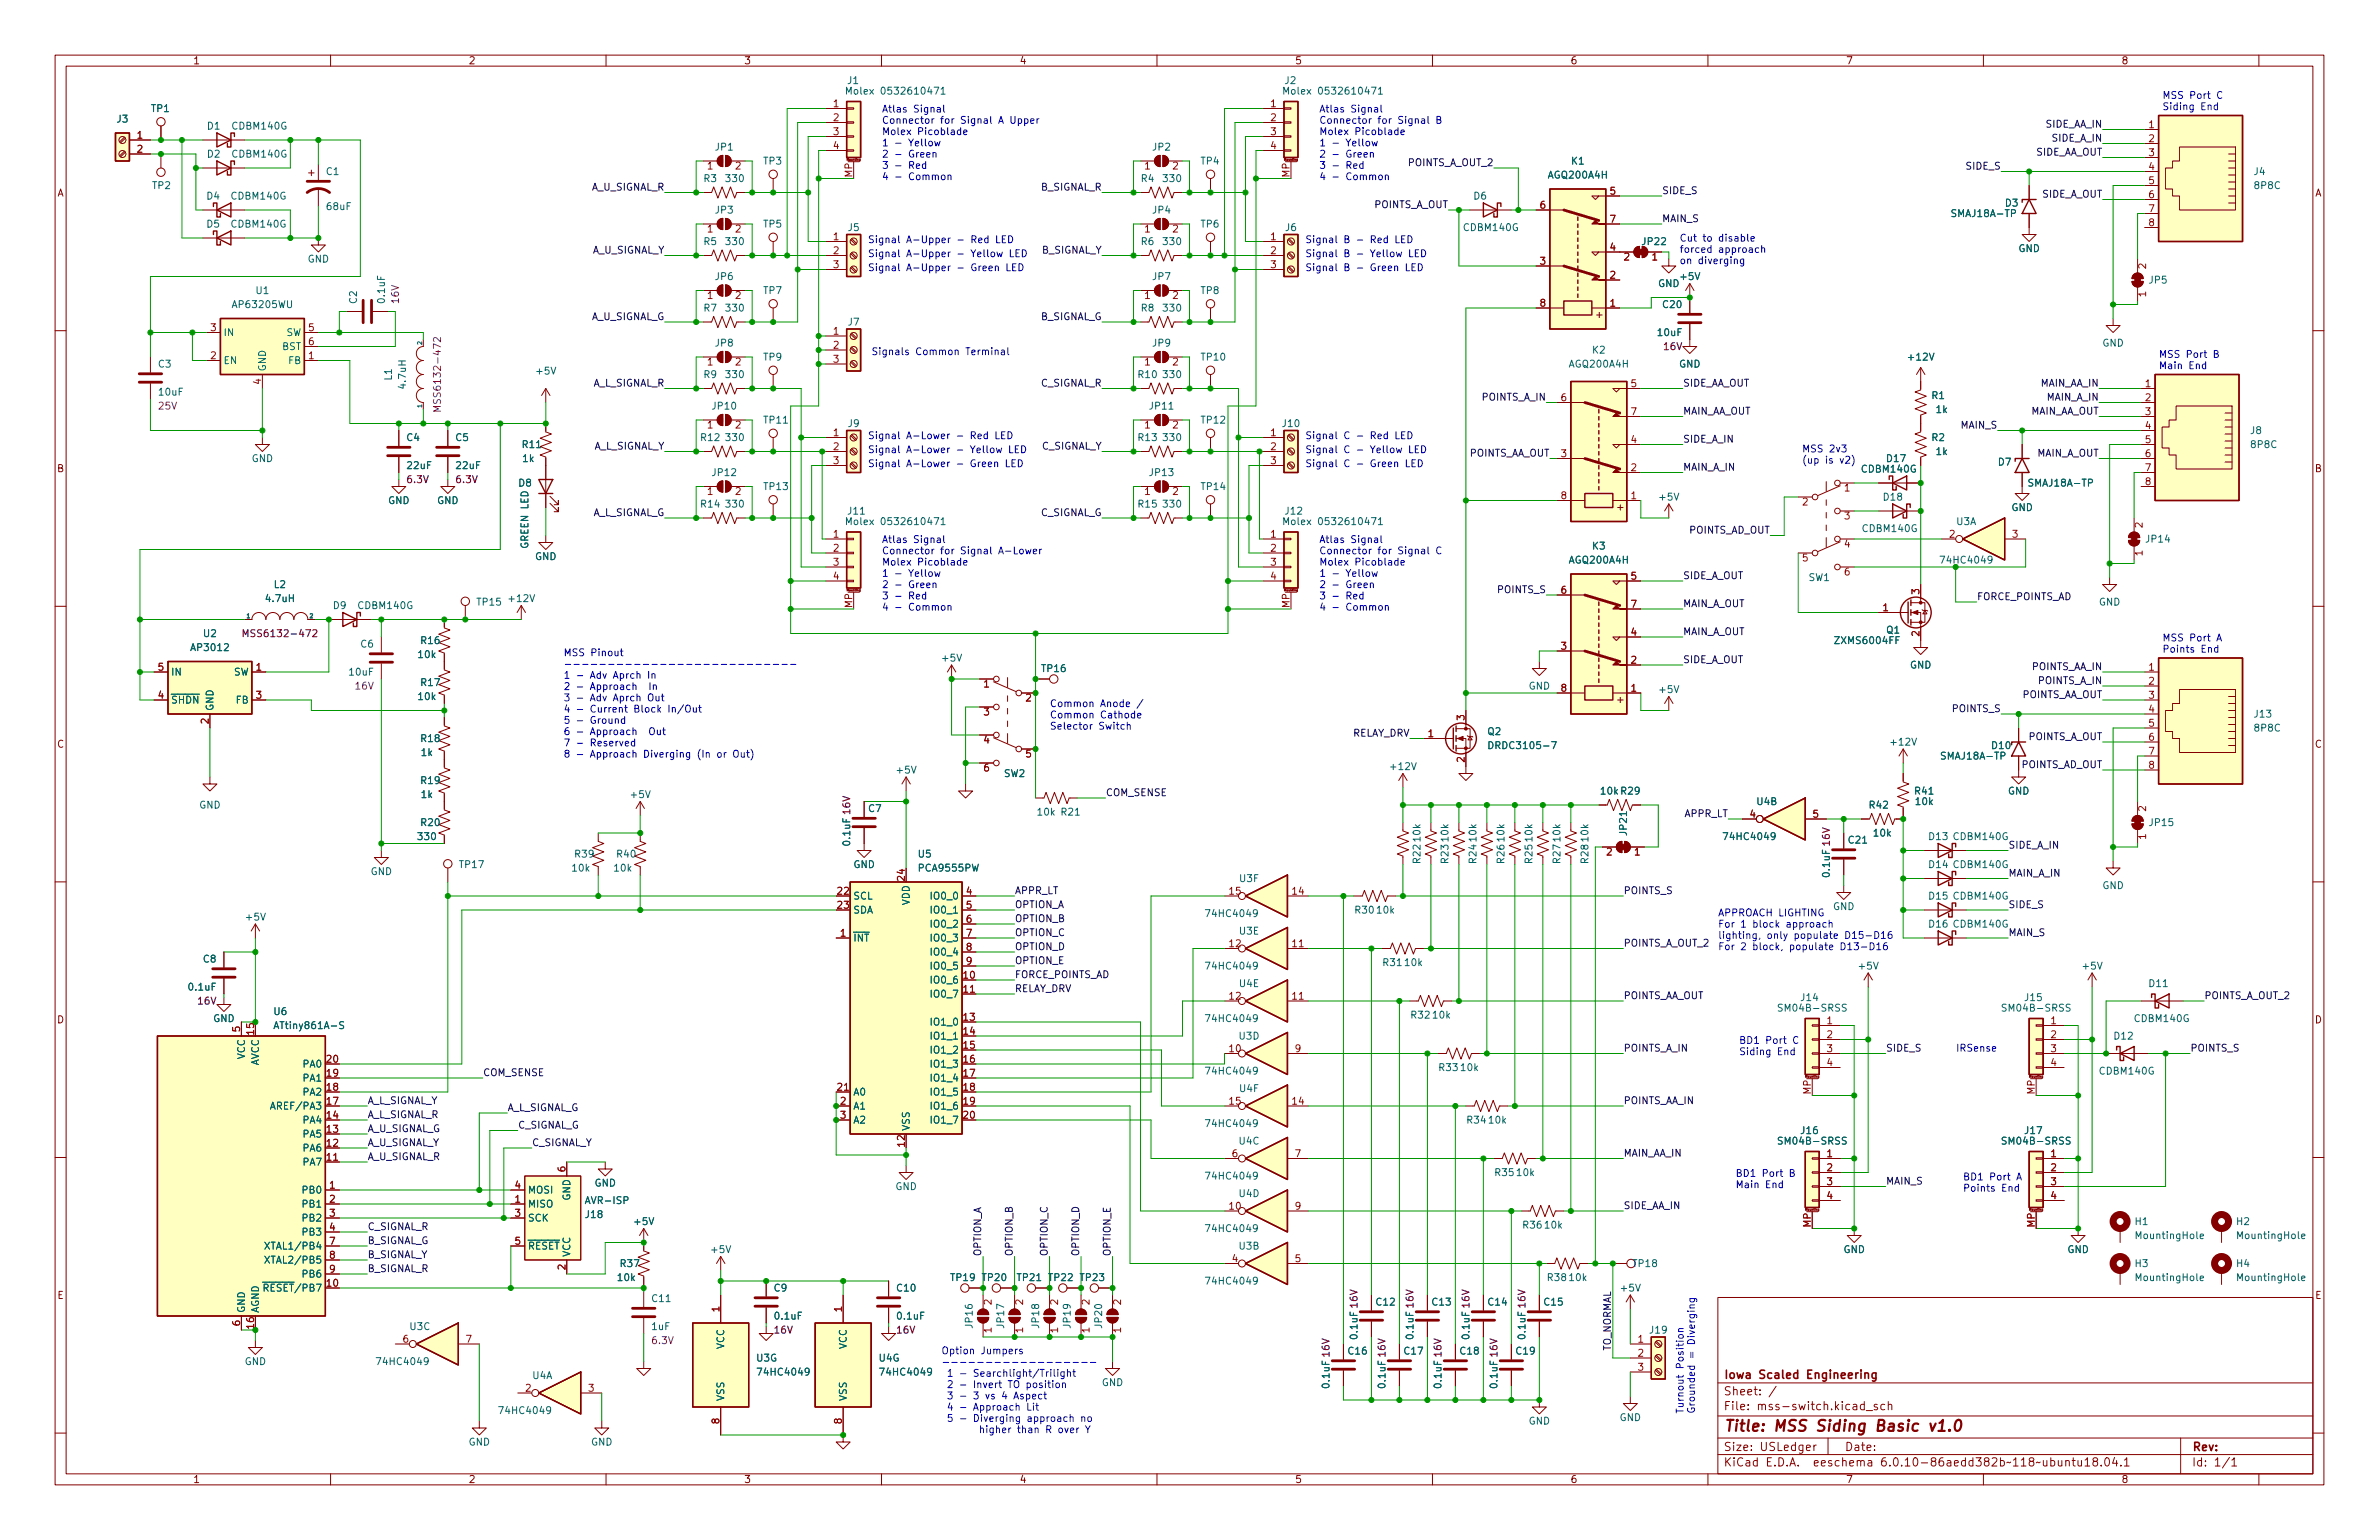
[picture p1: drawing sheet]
<svg xmlns="http://www.w3.org/2000/svg" width="432mm" height="279mm" viewBox="0 0 432 279" stroke-linecap="round" stroke-linejoin="round" font-family="sans-serif">
<defs><g id="words">
<text font-size="2.8" fill="#840000" x="312.8" y="259.7">Title: MSS Siding Basic v1.0</text>
<g font-size="2.1" fill="#840000">
<text x="312.8" y="250.2">Iowa Scaled Engineering</text>
<text x="312.8" y="255.9">File: mss-switch.kicad_sch</text>
<text x="312.8" y="253.2">Sheet: /</text>
<text x="312.8" y="263.2">Size: USLedger</text>
<text x="334.8" y="263.2">Date:</text>
<text x="397.8" y="263.2">Rev:</text>
<text x="312.8" y="266">KiCad E.D.A. eeschema 6.0.10-86aedd382b~118~ubuntu18.04.1</text>
<text x="397.8" y="266">Id: 1/1</text>
</g>
<g font-size="1.8" fill="#840000">
<text x="35" y="11.7">1</text>
<text x="85" y="11.7">2</text>
<text x="135" y="11.7">3</text>
<text x="185" y="11.7">4</text>
<text x="235" y="11.7">5</text>
<text x="285" y="11.7">6</text>
<text x="335" y="11.7">7</text>
<text x="385" y="11.7">8</text>
<text x="10.3" y="35.6">A</text>
<text x="420.1" y="35.6">A</text>
<text x="290.8" y="57.7" transform="rotate(-90 290.8 57.7)">+</text>
<text x="10.3" y="85.7">B</text>
<text x="420.1" y="85.7">B</text>
<text x="294.6" y="92.6" transform="rotate(-90 294.6 92.6)">+</text>
<text x="294.6" y="127.5" transform="rotate(-90 294.6 127.5)">+</text>
<text x="10.3" y="135.6">C</text>
<text x="420.1" y="135.6">C</text>
<text x="10.3" y="185.7">D</text>
<text x="420.1" y="185.7">D</text>
<text x="10.4" y="235.7">E</text>
<text x="420.2" y="235.7">E</text>
<text x="35" y="269.1">1</text>
<text x="85" y="269.1">2</text>
<text x="135" y="269.1">3</text>
<text x="185" y="269.1">4</text>
<text x="235" y="269.1">5</text>
<text x="285" y="269.1">6</text>
<text x="335" y="269.1">7</text>
<text x="385" y="269.1">8</text>
</g>
<g font-size="1.8" fill="#006464">
<text x="153.9" y="15.2">J1</text>
<text x="154.9" y="17.1">Molex 0532610471</text>
<text x="233.2" y="15.2">J2</text>
<text x="234.3" y="17.1">Molex 0532610471</text>
<text x="21.2" y="22.2">J3</text>
<text x="27.5" y="20.3">TP1</text>
<text x="37.7" y="23.5">D1</text>
<text x="42.3" y="23.5">CDBM140G</text>
<text x="37.7" y="28.6">D2</text>
<text x="42.3" y="28.6">CDBM140G</text>
<text x="129.9" y="27.3">JP1</text>
<text x="138.6" y="29.8">TP3</text>
<text x="209.2" y="27.3">JP2</text>
<text x="218" y="29.8">TP4</text>
<text x="285.3" y="29.8">K1</text>
<text x="27.7" y="34.3">TP2</text>
<text x="59.2" y="31.8">C1</text>
<text x="127.8" y="33">R3</text>
<text x="131.9" y="33">330</text>
<text x="207.1" y="33">R4</text>
<text x="211.2" y="33">330</text>
<text x="281.1" y="32.4">AGQ200A4H</text>
<text x="409.1" y="31.8">J4</text>
<text x="409.3" y="34.3">8P8C</text>
<text x="37.6" y="36.2">D4</text>
<text x="37.6" y="41.3">D5</text>
<text x="42.1" y="36.2">CDBM140G</text>
<text x="42.1" y="41.3">CDBM140G</text>
<text x="59.4" y="38.1">68uF</text>
<text x="129.9" y="38.7">JP3</text>
<text x="138.6" y="41.3">TP5</text>
<text x="154" y="41.9">J5</text>
<text x="209.2" y="38.7">JP4</text>
<text x="218" y="41.3">TP6</text>
<text x="233.3" y="41.9">J6</text>
<text x="265.8" y="41.9">CDBM140G</text>
<text x="267.5" y="36.2">D6</text>
<text x="354.5" y="39.4">SMAJ18A-TP</text>
<text x="364" y="37.5">D3</text>
<text x="55.8" y="47.6">GND</text>
<text x="127.8" y="44.4">R5</text>
<text x="131.9" y="44.4">330</text>
<text x="207.1" y="44.4">R6</text>
<text x="211.2" y="44.4">330</text>
<text x="298.2" y="44.4">JP22</text>
<text x="366.3" y="45.7">GND</text>
<text x="46.5" y="53.3">U1</text>
<text x="129.9" y="50.8">JP6</text>
<text x="138.6" y="53.3">TP7</text>
<text x="209.2" y="50.8">JP7</text>
<text x="218" y="53.3">TP8</text>
<text x="300.9" y="52.1">GND</text>
<text x="305.1" y="50.8">+5V</text>
<text x="390.1" y="51.4">JP5</text>
<text x="42.5" y="55.9">AP63205WU</text>
<text x="64.8" y="55.1" transform="rotate(-90 64.8 55.1)">C2</text>
<text x="69.8" y="54.8" transform="rotate(-90 69.8 54.8)">0.1uF</text>
<text x="127.8" y="56.5">R7</text>
<text x="131.9" y="56.5">330</text>
<text x="154" y="59.1">J7</text>
<text x="207.1" y="56.5">R8</text>
<text x="211.2" y="56.5">330</text>
<text x="301.9" y="55.9">C20</text>
<text x="40.5" y="61">IN</text>
<text x="51.2" y="63.5">BST</text>
<text x="51.9" y="61">SW</text>
<text x="129.9" y="62.9">JP8</text>
<text x="138.6" y="65.4">TP9</text>
<text x="209.2" y="62.9">JP9</text>
<text x="218.1" y="65.4">TP10</text>
<text x="289.1" y="64.1">K2</text>
<text x="301" y="61">10uF</text>
<text x="346.5" y="65.4">+12V</text>
<text x="381.6" y="62.9">GND</text>
<text x="28.8" y="66.7">C3</text>
<text x="28.9" y="71.8">10uF</text>
<text x="40.5" y="66">EN</text>
<text x="48.3" y="67.4" transform="rotate(-90 48.3 67.4)">GND</text>
<text x="52.4" y="66">FB</text>
<text x="71.1" y="69" transform="rotate(-90 71.1 69)">L1</text>
<text x="73.7" y="70.4" transform="rotate(-90 73.7 70.4)">4.7uH</text>
<text x="97.5" y="67.9">+5V</text>
<text x="127.8" y="68.6">R9</text>
<text x="131.9" y="68.6">330</text>
<text x="206.7" y="68.6">R10</text>
<text x="211.2" y="68.6">330</text>
<text x="284.9" y="66.7">AGQ200A4H</text>
<text x="304.7" y="66.7">GND</text>
<text x="129.4" y="74.3">JP10</text>
<text x="138.7" y="76.8">TP11</text>
<text x="154" y="77.5">J9</text>
<text x="208.8" y="74.3">JP11</text>
<text x="218.1" y="76.8">TP12</text>
<text x="232.8" y="77.5">J10</text>
<text x="350.7" y="72.4">R1</text>
<text x="351.4" y="74.9">1k</text>
<text x="45.7" y="83.8">GND</text>
<text x="73.8" y="80">C4</text>
<text x="82.7" y="80">C5</text>
<text x="94.9" y="81.3">R11</text>
<text x="94.9" y="83.8">1k</text>
<text x="127.3" y="80">R12</text>
<text x="131.9" y="80">330</text>
<text x="206.7" y="80">R13</text>
<text x="211.2" y="80">330</text>
<text x="342.5" y="83.8">D17</text>
<text x="350.7" y="80">R2</text>
<text x="351.4" y="82.5">1k</text>
<text x="408.5" y="78.7">J8</text>
<text x="408.7" y="81.3">8P8C</text>
<text x="74" y="85.1">22uF</text>
<text x="82.9" y="85.1">22uF</text>
<text x="94.2" y="88.3">D8</text>
<text x="129.4" y="86.4">JP12</text>
<text x="138.7" y="88.9">TP13</text>
<text x="208.8" y="86.4">JP13</text>
<text x="218.1" y="88.9">TP14</text>
<text x="338" y="85.7">CDBM140G</text>
<text x="362.7" y="84.5">D7</text>
<text x="368.5" y="88.3">SMAJ18A-TP</text>
<text x="70.4" y="91.4">GND</text>
<text x="79.3" y="91.4">GND</text>
<text x="127.3" y="92.1">R14</text>
<text x="131.9" y="92.1">330</text>
<text x="154" y="93.3">J11</text>
<text x="154.9" y="95.2">Molex 0532610471</text>
<text x="206.7" y="92.1">R15</text>
<text x="211.2" y="92.1">330</text>
<text x="233.3" y="93.3">J12</text>
<text x="234.3" y="95.2">Molex 0532610471</text>
<text x="301.3" y="90.8">+5V</text>
<text x="341.9" y="90.8">D18</text>
<text x="355.1" y="95.2">U3A</text>
<text x="365.1" y="92.7">GND</text>
<text x="95.9" y="99.4" transform="rotate(-90 95.9 99.4)">GREEN LED</text>
<text x="97.1" y="101.6">GND</text>
<text x="289.1" y="99.7">K3</text>
<text x="338.2" y="96.5">CDBM140G</text>
<text x="389.6" y="98.4">JP14</text>
<text x="49.8" y="106.7">L2</text>
<text x="284.9" y="102.2">AGQ200A4H</text>
<text x="328.3" y="105.4">SW1</text>
<text x="352.6" y="102.2">74HC4049</text>
<text x="48.4" y="109.2">4.7uH</text>
<text x="60.5" y="110.5">D9</text>
<text x="65.1" y="110.5">CDBM140G</text>
<text x="86.7" y="109.9">TP15</text>
<text x="92.5" y="109.2">+12V</text>
<text x="380.9" y="109.9">GND</text>
<text x="34.9" y="118.1">AP3012</text>
<text x="37" y="115.6">U2</text>
<text x="65.5" y="117.5">C6</text>
<text x="76" y="119.4">10k</text>
<text x="76.5" y="116.8">R16</text>
<text x="333.4" y="116.8">ZXMS6004FF</text>
<text x="342.4" y="114.9">Q1</text>
<text x="31" y="122.6">IN</text>
<text x="42.4" y="122.6">SW</text>
<text x="63.5" y="122.6">10uF</text>
<text x="76.5" y="124.5">R17</text>
<text x="171.1" y="120">+5V</text>
<text x="189.2" y="121.9">TP16</text>
<text x="277.4" y="125.1">GND</text>
<text x="301.3" y="125.7">+5V</text>
<text x="346.6" y="121.3">GND</text>
<text x="31" y="127.6">~{SHDN}</text>
<text x="38.7" y="129" transform="rotate(-90 38.7 129)">GND</text>
<text x="42.9" y="127.6">FB</text>
<text x="76" y="127">10k</text>
<text x="409.2" y="130.2">J13</text>
<text x="76.5" y="134.6">R18</text>
<text x="76.5" y="137.2">1k</text>
<text x="270" y="133.3">Q2</text>
<text x="271" y="135.9">DRDC3105-7</text>
<text x="343.3" y="135.3">+12V</text>
<text x="352.6" y="137.8">SMAJ18A-TP</text>
<text x="361.6" y="135.9">D10</text>
<text x="409.3" y="132.7">8P8C</text>
<text x="76.5" y="142.2">R19</text>
<text x="162.9" y="140.3">+5V</text>
<text x="182.2" y="141">SW2</text>
<text x="252.5" y="139.7">+12V</text>
<text x="36.1" y="146.7">GND</text>
<text x="76.5" y="149.9">R20</text>
<text x="76.5" y="144.8">1k</text>
<text x="114.6" y="144.8">+5V</text>
<text x="157.7" y="147.3">C7</text>
<text x="188.4" y="148">10k</text>
<text x="192.7" y="148">R21</text>
<text x="290.6" y="144.1">10k R29</text>
<text x="318.9" y="146">U4B</text>
<text x="339.4" y="146.7">R42</text>
<text x="347.6" y="144.1">R41</text>
<text x="347.8" y="146">10k</text>
<text x="364.4" y="144.1">GND</text>
<text x="390.2" y="149.9">JP15</text>
<text x="76" y="152.4">330</text>
<text x="104.4" y="155.6">R39</text>
<text x="112" y="155.6">R40</text>
<text x="166.7" y="155.6">U5</text>
<text x="257.8" y="152.6" transform="rotate(-90 257.8 152.6)">10k</text>
<text x="262.9" y="152.6" transform="rotate(-90 262.9 152.6)">10k</text>
<text x="268" y="152.6" transform="rotate(-90 268 152.6)">10k</text>
<text x="273" y="152.6" transform="rotate(-90 273 152.6)">10k</text>
<text x="278.1" y="152.6" transform="rotate(-90 278.1 152.6)">10k</text>
<text x="283.2" y="152.6" transform="rotate(-90 283.2 152.6)">10k</text>
<text x="288.3" y="152.6" transform="rotate(-90 288.3 152.6)">10k</text>
<text x="295.3" y="151.4" transform="rotate(-90 295.3 151.4)">JP21</text>
<text x="313.3" y="152.4">74HC4049</text>
<text x="335.6" y="153">C21</text>
<text x="340.2" y="151.8">10k</text>
<text x="350.2" y="152.4">D13</text>
<text x="354.7" y="152.4">CDBM140G</text>
<text x="67.2" y="158.8">GND</text>
<text x="83.5" y="157.5">TP17</text>
<text x="103.9" y="158.1">10k</text>
<text x="111.6" y="158.1">10k</text>
<text x="154.9" y="157.5">GND</text>
<text x="166.9" y="158.1">PCA9555PW</text>
<text x="225" y="160">U3F</text>
<text x="257.8" y="156.6" transform="rotate(-90 257.8 156.6)">R22</text>
<text x="262.9" y="156.6" transform="rotate(-90 262.9 156.6)">R23</text>
<text x="268" y="156.6" transform="rotate(-90 268 156.6)">R24</text>
<text x="273" y="156.6" transform="rotate(-90 273 156.6)">R26</text>
<text x="278.1" y="156.6" transform="rotate(-90 278.1 156.6)">R25</text>
<text x="283.2" y="156.6" transform="rotate(-90 283.2 156.6)">R27</text>
<text x="288.3" y="156.6" transform="rotate(-90 288.3 156.6)">R28</text>
<text x="350.2" y="157.5">D14</text>
<text x="354.7" y="157.5">CDBM140G</text>
<text x="381.6" y="161.3">GND</text>
<text x="44.8" y="167">+5V</text>
<text x="154.8" y="163.2">SCL</text>
<text x="154.8" y="165.7">SDA</text>
<text x="165.1" y="164.3" transform="rotate(-90 165.1 164.3)">VDD</text>
<text x="169.3" y="163.2">IO0_0</text>
<text x="169.3" y="165.7">IO0_1</text>
<text x="219.3" y="166.4">74HC4049</text>
<text x="246" y="165.7">R30</text>
<text x="250" y="165.7">10k</text>
<text x="332.7" y="165.1">GND</text>
<text x="350.2" y="163.2">D15</text>
<text x="354.7" y="163.2">CDBM140G</text>
<text x="154.8" y="170.8">~{INT}</text>
<text x="169.3" y="168.3">IO0_2</text>
<text x="169.3" y="170.8">IO0_3</text>
<text x="169.3" y="173.4">IO0_4</text>
<text x="225" y="169.5">U3E</text>
<text x="350.2" y="168.3">D16</text>
<text x="354.7" y="168.3">CDBM140G</text>
<text x="34.3" y="179.7">0.1uF</text>
<text x="36.9" y="174.6">C8</text>
<text x="169.3" y="178.4">IO0_6</text>
<text x="169.3" y="175.9">IO0_5</text>
<text x="219.3" y="175.9">74HC4049</text>
<text x="225" y="179.1">U4E</text>
<text x="251.1" y="175.3">R31</text>
<text x="255.1" y="175.3">10k</text>
<text x="337.5" y="175.9">+5V</text>
<text x="378.1" y="175.9">+5V</text>
<text x="390.2" y="179.1">D11</text>
<text x="38.7" y="185.4">GND</text>
<text x="49.7" y="184.1">U6</text>
<text x="169.3" y="181">IO0_7</text>
<text x="219.3" y="185.4">74HC4049</text>
<text x="256.2" y="184.8">R32</text>
<text x="260.1" y="184.8">10k</text>
<text x="323.3" y="183.5">SM04B-SRSS</text>
<text x="327" y="181.6">J14</text>
<text x="363.9" y="183.5">SM04B-SRSS</text>
<text x="367.6" y="181.6">J15</text>
<text x="387.5" y="185.4">CDBM140G</text>
<text x="50.4" y="186.7">ATtiny861A-S</text>
<text x="169.3" y="186.1">IO1_0</text>
<text x="169.3" y="188.6">IO1_1</text>
<text x="169.3" y="191.1">IO1_2</text>
<text x="224.9" y="188.6">U3D</text>
<text x="383.8" y="188.6">D12</text>
<text x="44.4" y="192.2" transform="rotate(-90 44.4 192.2)">VCC</text>
<text x="47" y="193.5" transform="rotate(-90 47 193.5)">AVCC</text>
<text x="55.1" y="196.2">PA1</text>
<text x="55.1" y="193.7">PA0</text>
<text x="169.3" y="193.7">IO1_3</text>
<text x="169.3" y="196.2">IO1_4</text>
<text x="219.3" y="194.9">74HC4049</text>
<text x="261.3" y="194.3">R33</text>
<text x="265.2" y="194.3">10k</text>
<text x="381.2" y="194.9">CDBM140G</text>
<text x="49.8" y="201.3">AREF/PA3</text>
<text x="55.1" y="203.8">PA4</text>
<text x="55.1" y="198.8">PA2</text>
<text x="154.8" y="201.3">A1</text>
<text x="154.8" y="198.8">A0</text>
<text x="154.8" y="203.8">A2</text>
<text x="169.3" y="198.8">IO1_5</text>
<text x="169.3" y="201.3">IO1_6</text>
<text x="169.3" y="203.8">IO1_7</text>
<text x="225" y="198.1">U4F</text>
<text x="266.3" y="203.8">R34</text>
<text x="270.3" y="203.8">10k</text>
<text x="55.1" y="208.9">PA6</text>
<text x="55.1" y="206.4">PA5</text>
<text x="165.1" y="205.2" transform="rotate(-90 165.1 205.2)">VSS</text>
<text x="219.3" y="204.5">74HC4049</text>
<text x="224.9" y="207.6">U4C</text>
<text x="323.3" y="207.6">SM04B-SRSS</text>
<text x="327" y="205.7">J16</text>
<text x="363.9" y="207.6">SM04B-SRSS</text>
<text x="367.6" y="205.7">J17</text>
<text x="55.1" y="211.5">PA7</text>
<text x="107.9" y="215.3">GND</text>
<text x="162.5" y="215.9">GND</text>
<text x="219.3" y="214">74HC4049</text>
<text x="271.4" y="213.4">R35</text>
<text x="275.4" y="213.4">10k</text>
<text x="55.1" y="216.5">PB0</text>
<text x="55.1" y="219.1">PB1</text>
<text x="55.1" y="221.6">PB2</text>
<text x="95.8" y="219.1">MISO</text>
<text x="95.8" y="221.6">SCK</text>
<text x="95.8" y="216.5">MOSI</text>
<text x="103.5" y="217.8" transform="rotate(-90 103.5 217.8)">GND</text>
<text x="106.3" y="221">J18</text>
<text x="106.6" y="218.4">AVR-ISP</text>
<text x="224.9" y="217.2">U4D</text>
<text x="49" y="226.7">XTAL1/PB4</text>
<text x="55.1" y="224.2">PB3</text>
<text x="95.8" y="226.7">~{RESET}</text>
<text x="115.2" y="222.2">+5V</text>
<text x="129.2" y="227.3">+5V</text>
<text x="219.3" y="223.5">74HC4049</text>
<text x="224.9" y="226.7">U3B</text>
<text x="276.5" y="222.9">R36</text>
<text x="280.5" y="222.9">10k</text>
<text x="334.6" y="227.3">GND</text>
<text x="375.2" y="227.3">GND</text>
<text x="387.6" y="222.2">H1</text>
<text x="387.9" y="224.8">MountingHole</text>
<text x="406" y="222.2">H2</text>
<text x="406.3" y="224.8">MountingHole</text>
<text x="49" y="229.2">XTAL2/PB5</text>
<text x="55.1" y="231.8">PB6</text>
<text x="103.5" y="228.1" transform="rotate(-90 103.5 228.1)">VCC</text>
<text x="112.2" y="232.4">10k</text>
<text x="112.7" y="229.9">R37</text>
<text x="172.6" y="232.4">TP19</text>
<text x="178.4" y="232.4">TP20</text>
<text x="184.7" y="232.4">TP21</text>
<text x="190.4" y="232.4">TP22</text>
<text x="196.1" y="232.4">TP23</text>
<text x="219.3" y="233">74HC4049</text>
<text x="281" y="232.4">R38</text>
<text x="284.9" y="232.4">10k</text>
<text x="296.5" y="229.9">TP18</text>
<text x="387.6" y="229.9">H3</text>
<text x="387.9" y="232.4">MountingHole</text>
<text x="406" y="229.9">H4</text>
<text x="406.3" y="232.4">MountingHole</text>
<text x="44.4" y="238.3" transform="rotate(-90 44.4 238.3)">GND</text>
<text x="47" y="238.3" transform="rotate(-90 47 238.3)">AGND</text>
<text x="47.3" y="234.3">~{RESET}/PB7</text>
<text x="118.4" y="236.2">C11</text>
<text x="140.5" y="234.3">C9</text>
<text x="140.7" y="239.4">0.1uF</text>
<text x="162.9" y="234.3">C10</text>
<text x="163" y="239.4">0.1uF</text>
<text x="249.9" y="236.9">C12</text>
<text x="260" y="236.9">C13</text>
<text x="270.2" y="236.9">C14</text>
<text x="280.3" y="236.9">C15</text>
<text x="294.3" y="234.3">+5V</text>
<text x="74.4" y="241.3">U3C</text>
<text x="118.3" y="241.3">1uF</text>
<text x="131.4" y="244.8" transform="rotate(-90 131.4 244.8)">VCC</text>
<text x="153.7" y="244.8" transform="rotate(-90 153.7 244.8)">VCC</text>
<text x="176.5" y="240.8" transform="rotate(-90 176.5 240.8)">JP16</text>
<text x="182.2" y="240.8" transform="rotate(-90 182.2 240.8)">JP17</text>
<text x="188.6" y="240.8" transform="rotate(-90 188.6 240.8)">JP18</text>
<text x="194.3" y="240.8" transform="rotate(-90 194.3 240.8)">JP19</text>
<text x="200" y="240.8" transform="rotate(-90 200 240.8)">JP20</text>
<text x="244.8" y="245.7">C16</text>
<text x="254.9" y="245.7">C17</text>
<text x="265.1" y="245.7">C18</text>
<text x="275.3" y="245.7">C19</text>
<text x="299.5" y="241.9">J19</text>
<text x="44.4" y="247.6">GND</text>
<text x="68.8" y="247.6">74HC4049</text>
<text x="96.7" y="250.2">U4A</text>
<text x="137.3" y="247">U3G</text>
<text x="137.9" y="249.6">74HC4049</text>
<text x="159.6" y="247">U4G</text>
<text x="160.2" y="249.6">74HC4049</text>
<text x="200" y="251.5">GND</text>
<text x="91" y="256.5">74HC4049</text>
<text x="131.4" y="254.3" transform="rotate(-90 131.4 254.3)">VSS</text>
<text x="153.7" y="254.3" transform="rotate(-90 153.7 254.3)">VSS</text>
<text x="293.9" y="257.8">GND</text>
<text x="85" y="262.3">GND</text>
<text x="107.3" y="262.3">GND</text>
<text x="277.4" y="258.4">GND</text>
</g>
<g font-size="1.8" fill="#0000c2">
<text x="392.4" y="17.9">MSS Port C</text>
<text x="160" y="20.4">Atlas Signal</text>
<text x="160" y="22.4">Connector for Signal A Upper</text>
<text x="239.4" y="20.4">Atlas Signal</text>
<text x="239.4" y="22.4">Connector for Signal B</text>
<text x="392.4" y="20">Siding End</text>
<text x="160" y="24.5">Molex Picoblade</text>
<text x="160" y="26.5">1 - Yellow</text>
<text x="160" y="28.6">2 - Green</text>
<text x="239.4" y="24.5">Molex Picoblade</text>
<text x="239.4" y="26.5">1 - Yellow</text>
<text x="239.4" y="28.6">2 - Green</text>
<text x="160" y="30.6">3 - Red</text>
<text x="160" y="32.7">4 - Common</text>
<text x="239.4" y="30.6">3 - Red</text>
<text x="239.4" y="32.7">4 - Common</text>
<text x="157.5" y="44.1">Signal A-Upper - Red LED</text>
<text x="157.5" y="46.6">Signal A-Upper - Yellow LED</text>
<text x="236.9" y="44.1">Signal B - Red LED</text>
<text x="236.9" y="46.6">Signal B - Yellow LED</text>
<text x="304.8" y="43.8">Cut to disable</text>
<text x="304.8" y="45.9">forced approach</text>
<text x="304.8" y="47.9">on diverging</text>
<text x="157.5" y="49.2">Signal A-Upper - Green LED</text>
<text x="236.9" y="49.2">Signal B - Green LED</text>
<text x="158.1" y="64.4">Signals Common Terminal</text>
<text x="391.8" y="64.9">MSS Port B</text>
<text x="391.8" y="67">Main End</text>
<text x="157.5" y="79.7">Signal A-Lower - Red LED</text>
<text x="157.5" y="82.2">Signal A-Lower - Yellow LED</text>
<text x="236.9" y="82.2">Signal C - Yellow LED</text>
<text x="236.9" y="79.7">Signal C - Red LED</text>
<text x="327" y="82.1">MSS 2v3</text>
<text x="157.5" y="84.7">Signal A-Lower - Green LED</text>
<text x="236.9" y="84.7">Signal C - Green LED</text>
<text x="327" y="84.1">(up is v2)</text>
<text x="160" y="98.5">Atlas Signal</text>
<text x="160" y="100.6">Connector for Signal A-Lower</text>
<text x="239.4" y="98.5">Atlas Signal</text>
<text x="239.4" y="100.6">Connector for Signal C</text>
<text x="160" y="102.6">Molex Picoblade</text>
<text x="160" y="104.6">1 - Yellow</text>
<text x="160" y="106.7">2 - Green</text>
<text x="239.4" y="102.6">Molex Picoblade</text>
<text x="239.4" y="104.6">1 - Yellow</text>
<text x="239.4" y="106.7">2 - Green</text>
<text x="160" y="108.7">3 - Red</text>
<text x="160" y="110.8">4 - Common</text>
<text x="239.4" y="108.7">3 - Red</text>
<text x="239.4" y="110.8">4 - Common</text>
<text x="102.2" y="119">MSS Pinout</text>
<text x="392.4" y="116.4">MSS Port A</text>
<text x="392.4" y="118.4">Points End</text>
<text x="102.2" y="123.1">1 - Adv Aprch In</text>
<text x="102.2" y="125.2">2 - Approach In</text>
<text x="102.2" y="127.2">3 - Adv Aprch Out</text>
<text x="102.2" y="129.3">4 - Current Block In/Out</text>
<text x="102.2" y="131.3">5 - Ground</text>
<text x="190.5" y="128.3">Common Anode /</text>
<text x="190.5" y="130.3">Common Cathode</text>
<text x="102.2" y="133.4">6 - Approach Out</text>
<text x="102.2" y="135.4">7 - Reserved</text>
<text x="102.2" y="137.4">8 - Approach Diverging (In or Out)</text>
<text x="190.5" y="132.4">Selector Switch</text>
<text x="311.8" y="166.2">APPROACH LIGHTING</text>
<text x="311.8" y="168.3">For 1 block approach</text>
<text x="311.8" y="170.3">lighting, only populate D15-D16</text>
<text x="311.8" y="172.4">For 2 block, populate D13-D16</text>
<text x="315.6" y="189.4">BD1 Port C</text>
<text x="315.6" y="191.4">Siding End</text>
<text x="355" y="190.8">IRSense</text>
<text x="315" y="213.5">BD1 Port B</text>
<text x="315" y="215.6">Main End</text>
<text x="356.2" y="214.1">BD1 Port A</text>
<text x="356.2" y="216.2">Points End</text>
<text x="170.8" y="245.7">Option Jumpers</text>
<text x="171.3" y="249.8">1 - Searchlight/Trilight</text>
<text x="171.3" y="251.8">2 - Invert TO position</text>
<text x="171.3" y="253.9">3 - 3 vs 4 Aspect</text>
<text x="171.3" y="255.9">4 - Approach Lit</text>
<text x="171.3" y="258">5 - Diverging approach no</text>
<text x="305.6" y="256.5" transform="rotate(-90 305.6 256.5)">Turnout Position</text>
<text x="307.6" y="256.5" transform="rotate(-90 307.6 256.5)">Grounded = Diverging</text>
<text x="174.3" y="260">higher than R over Y</text>
</g>
<g font-size="1.8" fill="#a90000">
<text x="151.3" y="19.4">1</text>
<text x="151.3" y="22">2</text>
<text x="230.6" y="19.4">1</text>
<text x="230.6" y="22">2</text>
<text x="390" y="23.2">1</text>
<text x="24.9" y="25.1">1</text>
<text x="24.9" y="27.7">2</text>
<text x="151.3" y="24.5">3</text>
<text x="151.3" y="27.1">4</text>
<text x="230.6" y="24.5">3</text>
<text x="230.6" y="27.1">4</text>
<text x="390" y="25.8">2</text>
<text x="390" y="28.3">3</text>
<text x="128.4" y="30.7">1</text>
<text x="133.5" y="30.7">2</text>
<text x="154.7" y="32.2" transform="rotate(-90 154.7 32.2)">MP</text>
<text x="207.8" y="30.7">1</text>
<text x="212.9" y="30.7">2</text>
<text x="234.1" y="32.2" transform="rotate(-90 234.1 32.2)">MP</text>
<text x="292.2" y="35.3">5</text>
<text x="390" y="30.9">4</text>
<text x="390" y="33.4">5</text>
<text x="390" y="35.9">6</text>
<text x="279.5" y="37.8">6</text>
<text x="292.2" y="40.4">7</text>
<text x="390" y="38.5">7</text>
<text x="390" y="41">8</text>
<text x="128.4" y="42.2">1</text>
<text x="133.5" y="42.2">2</text>
<text x="151.3" y="43.6">1</text>
<text x="151.3" y="46.1">2</text>
<text x="207.8" y="42.2">1</text>
<text x="212.9" y="42.2">2</text>
<text x="230.6" y="43.6">1</text>
<text x="230.6" y="46.1">2</text>
<text x="292.2" y="45.5">4</text>
<text x="294.8" y="47.2">2</text>
<text x="299.9" y="47.2">1</text>
<text x="151.3" y="48.6">3</text>
<text x="230.6" y="48.6">3</text>
<text x="279.5" y="48">3</text>
<text x="292.2" y="50.5">2</text>
<text x="389.5" y="53.8" transform="rotate(-90 389.5 53.8)">1</text>
<text x="389.5" y="48.8" transform="rotate(-90 389.5 48.8)">2</text>
<text x="128.4" y="54.2">1</text>
<text x="133.5" y="54.2">2</text>
<text x="207.8" y="54.2">1</text>
<text x="212.9" y="54.2">2</text>
<text x="279.5" y="55.6">8</text>
<text x="292.2" y="55.6">1</text>
<text x="38.2" y="65.2">2</text>
<text x="38.2" y="60.1">3</text>
<text x="56" y="65.2">1</text>
<text x="56" y="60.1">5</text>
<text x="56" y="62.6">6</text>
<text x="151.3" y="60.7">1</text>
<text x="151.3" y="63.2">2</text>
<text x="151.3" y="65.8">3</text>
<text x="47.4" y="69.7" transform="rotate(-90 47.4 69.7)">4</text>
<text x="128.4" y="66.3">1</text>
<text x="133.5" y="66.3">2</text>
<text x="207.8" y="66.3">1</text>
<text x="212.9" y="66.3">2</text>
<text x="296.1" y="70.2">5</text>
<text x="389.4" y="70.2">1</text>
<text x="128.4" y="77.7">1</text>
<text x="133.5" y="77.7">2</text>
<text x="207.8" y="77.7">1</text>
<text x="212.9" y="77.7">2</text>
<text x="283.4" y="72.8">6</text>
<text x="296.1" y="75.3">7</text>
<text x="389.4" y="72.8">2</text>
<text x="389.4" y="75.3">3</text>
<text x="389.4" y="77.9">4</text>
<text x="151.3" y="79.1">1</text>
<text x="151.3" y="81.7">2</text>
<text x="230.6" y="79.1">1</text>
<text x="230.6" y="81.7">2</text>
<text x="283.4" y="82.9">3</text>
<text x="296.1" y="80.4">4</text>
<text x="389.4" y="80.4">5</text>
<text x="389.4" y="82.9">6</text>
<text x="128.4" y="89.8">1</text>
<text x="133.5" y="89.8">2</text>
<text x="151.3" y="84.2">3</text>
<text x="207.8" y="89.8">1</text>
<text x="212.9" y="89.8">2</text>
<text x="230.6" y="84.2">3</text>
<text x="296.1" y="85.5">2</text>
<text x="334.8" y="89.2">1</text>
<text x="389.4" y="85.5">7</text>
<text x="389.4" y="88">8</text>
<text x="283.4" y="90.6">8</text>
<text x="296.1" y="90.6">1</text>
<text x="327.2" y="91.7">2</text>
<text x="334.8" y="94.2">3</text>
<text x="388.9" y="95.7" transform="rotate(-90 388.9 95.7)">2</text>
<text x="151.3" y="97.5">1</text>
<text x="151.3" y="100.1">2</text>
<text x="230.6" y="97.5">1</text>
<text x="230.6" y="100.1">2</text>
<text x="327.2" y="101.9">5</text>
<text x="334.8" y="99.3">4</text>
<text x="353.8" y="97.5">2</text>
<text x="365.3" y="97.5">3</text>
<text x="388.9" y="100.8" transform="rotate(-90 388.9 100.8)">1</text>
<text x="151.3" y="102.6">3</text>
<text x="151.3" y="105.2">4</text>
<text x="230.6" y="102.6">3</text>
<text x="230.6" y="105.2">4</text>
<text x="283.4" y="107.7">6</text>
<text x="296.1" y="105.2">5</text>
<text x="334.8" y="104.4">6</text>
<text x="348.4" y="107.8" transform="rotate(-90 348.4 107.8)">3</text>
<text x="154.7" y="110.3" transform="rotate(-90 154.7 110.3)">MP</text>
<text x="234.1" y="110.3" transform="rotate(-90 234.1 110.3)">MP</text>
<text x="296.1" y="110.2">7</text>
<text x="341.8" y="110.9">1</text>
<text x="283.4" y="117.9">3</text>
<text x="296.1" y="115.3">4</text>
<text x="348.4" y="115.4" transform="rotate(-90 348.4 115.4)">2</text>
<text x="28.7" y="121.7">5</text>
<text x="46.5" y="121.7">1</text>
<text x="178.6" y="124.7">1</text>
<text x="283.4" y="125.5">8</text>
<text x="296.1" y="125.5">1</text>
<text x="296.1" y="120.4">2</text>
<text x="390" y="121.7">1</text>
<text x="390" y="124.2">2</text>
<text x="28.7" y="126.7">4</text>
<text x="37.8" y="131.3" transform="rotate(-90 37.8 131.3)">2</text>
<text x="46.5" y="126.7">3</text>
<text x="178.6" y="129.8">3</text>
<text x="186.2" y="127.3">2</text>
<text x="265.8" y="130.7" transform="rotate(-90 265.8 130.7)">3</text>
<text x="390" y="126.7">3</text>
<text x="390" y="129.3">4</text>
<text x="390" y="131.8">5</text>
<text x="178.6" y="134.9">4</text>
<text x="186.2" y="137.4">5</text>
<text x="259.2" y="133.7">1</text>
<text x="390" y="134.4">6</text>
<text x="390" y="136.9">7</text>
<text x="178.6" y="140">6</text>
<text x="265.8" y="138.3" transform="rotate(-90 265.8 138.3)">2</text>
<text x="390" y="139.4">8</text>
<text x="317.6" y="148.3">4</text>
<text x="329.1" y="148.3">5</text>
<text x="389.5" y="147.2" transform="rotate(-90 389.5 147.2)">2</text>
<text x="291.6" y="155.2">2</text>
<text x="296.7" y="155.2">1</text>
<text x="389.5" y="152.3" transform="rotate(-90 389.5 152.3)">1</text>
<text x="164.2" y="159.7" transform="rotate(-90 164.2 159.7)">24</text>
<text x="152.1" y="162.3">22</text>
<text x="152.1" y="164.8">23</text>
<text x="175.4" y="162.3">4</text>
<text x="175.4" y="164.8">5</text>
<text x="175.4" y="167.4">6</text>
<text x="223.2" y="162.3">15</text>
<text x="234.6" y="162.3">14</text>
<text x="152.5" y="169.9">1</text>
<text x="175.4" y="169.9">7</text>
<text x="175.4" y="172.5">8</text>
<text x="223.2" y="171.8">12</text>
<text x="234.6" y="171.8">11</text>
<text x="174.9" y="177.5">10</text>
<text x="175.4" y="175">9</text>
<text x="174.9" y="180.1">11</text>
<text x="174.9" y="185.2">13</text>
<text x="223.2" y="181.4">12</text>
<text x="234.6" y="181.4">11</text>
<text x="331.6" y="185.8">1</text>
<text x="372.3" y="185.8">1</text>
<text x="43.6" y="187.2" transform="rotate(-90 43.6 187.2)">5</text>
<text x="46.1" y="187.7" transform="rotate(-90 46.1 187.7)">15</text>
<text x="174.9" y="187.7">14</text>
<text x="174.9" y="190.2">15</text>
<text x="223.2" y="190.9">10</text>
<text x="235.1" y="190.9">9</text>
<text x="331.6" y="188.3">2</text>
<text x="331.6" y="190.9">3</text>
<text x="372.3" y="188.3">2</text>
<text x="372.3" y="190.9">3</text>
<text x="59.3" y="197.9">18</text>
<text x="59.3" y="195.3">19</text>
<text x="59.3" y="192.8">20</text>
<text x="152.1" y="197.9">21</text>
<text x="174.9" y="192.8">16</text>
<text x="174.9" y="195.3">17</text>
<text x="174.9" y="197.9">18</text>
<text x="331.6" y="193.4">4</text>
<text x="372.3" y="193.4">4</text>
<text x="59.3" y="202.9">14</text>
<text x="59.3" y="200.4">17</text>
<text x="152.5" y="200.4">2</text>
<text x="152.5" y="202.9">3</text>
<text x="174.9" y="200.4">19</text>
<text x="174.9" y="202.9">20</text>
<text x="223.2" y="200.4">15</text>
<text x="234.6" y="200.4">14</text>
<text x="328.7" y="198.6" transform="rotate(-90 328.7 198.6)">MP</text>
<text x="369.3" y="198.6" transform="rotate(-90 369.3 198.6)">MP</text>
<text x="59.3" y="208">12</text>
<text x="59.3" y="205.5">13</text>
<text x="164.2" y="208" transform="rotate(-90 164.2 208)">12</text>
<text x="223.7" y="209.9">6</text>
<text x="235.1" y="209.9">7</text>
<text x="331.6" y="209.9">1</text>
<text x="372.3" y="209.9">1</text>
<text x="59.3" y="210.6">11</text>
<text x="59.8" y="215.6">1</text>
<text x="93.5" y="215.6">4</text>
<text x="102.6" y="212.6" transform="rotate(-90 102.6 212.6)">6</text>
<text x="331.6" y="212.5">2</text>
<text x="331.6" y="215">3</text>
<text x="372.3" y="212.5">2</text>
<text x="372.3" y="215">3</text>
<text x="59.8" y="218.2">2</text>
<text x="59.8" y="220.7">3</text>
<text x="93.5" y="218.2">1</text>
<text x="93.5" y="220.7">3</text>
<text x="223.2" y="219.5">10</text>
<text x="235.1" y="219.5">9</text>
<text x="331.6" y="217.6">4</text>
<text x="372.3" y="217.6">4</text>
<text x="59.8" y="223.3">4</text>
<text x="59.8" y="225.8">7</text>
<text x="93.5" y="225.8">5</text>
<text x="328.7" y="222.7" transform="rotate(-90 328.7 222.7)">MP</text>
<text x="369.3" y="222.7" transform="rotate(-90 369.3 222.7)">MP</text>
<text x="59.3" y="233.4">10</text>
<text x="59.8" y="228.3">8</text>
<text x="59.8" y="230.9">9</text>
<text x="102.6" y="230.4" transform="rotate(-90 102.6 230.4)">2</text>
<text x="223.7" y="229">4</text>
<text x="235.1" y="229">5</text>
<text x="130.6" y="238" transform="rotate(-90 130.6 238)">1</text>
<text x="152.8" y="238" transform="rotate(-90 152.8 238)">1</text>
<text x="180" y="236.7" transform="rotate(-90 180 236.7)">2</text>
<text x="185.7" y="236.7" transform="rotate(-90 185.7 236.7)">2</text>
<text x="192" y="236.7" transform="rotate(-90 192 236.7)">2</text>
<text x="197.7" y="236.7" transform="rotate(-90 197.7 236.7)">2</text>
<text x="203.5" y="236.7" transform="rotate(-90 203.5 236.7)">2</text>
<text x="43.6" y="240.5" transform="rotate(-90 43.6 240.5)">6</text>
<text x="46.1" y="241" transform="rotate(-90 46.1 241)">16</text>
<text x="73.2" y="243.6">6</text>
<text x="84.6" y="243.6">7</text>
<text x="180" y="241.8" transform="rotate(-90 180 241.8)">1</text>
<text x="185.7" y="241.8" transform="rotate(-90 185.7 241.8)">1</text>
<text x="192" y="241.8" transform="rotate(-90 192 241.8)">1</text>
<text x="197.7" y="241.8" transform="rotate(-90 197.7 241.8)">1</text>
<text x="203.5" y="241.8" transform="rotate(-90 203.5 241.8)">1</text>
<text x="297.3" y="243.6">1</text>
<text x="297.3" y="246.1">2</text>
<text x="297.3" y="248.7">3</text>
<text x="95.4" y="252.5">2</text>
<text x="106.8" y="252.5">3</text>
<text x="130.6" y="258.3" transform="rotate(-90 130.6 258.3)">8</text>
<text x="152.8" y="258.3" transform="rotate(-90 152.8 258.3)">8</text>
</g>
<g font-size="1.8" fill="#0f0f0f">
<text x="371.2" y="23.1">SIDE_AA_IN</text>
<text x="369.3" y="28.2">SIDE_AA_OUT</text>
<text x="372.5" y="25.7">SIDE_A_IN</text>
<text x="107.2" y="34.6">A_U_SIGNAL_R</text>
<text x="188.8" y="34.6">B_SIGNAL_R</text>
<text x="255.6" y="30.1">POINTS_A_OUT_2</text>
<text x="301.6" y="35.2">SIDE_S</text>
<text x="356.9" y="30.8">SIDE_S</text>
<text x="370.5" y="35.8">SIDE_A_OUT</text>
<text x="249.3" y="37.8">POINTS_A_OUT</text>
<text x="301.6" y="40.3">MAIN_S</text>
<text x="107.3" y="46">A_U_SIGNAL_Y</text>
<text x="188.9" y="46">B_SIGNAL_Y</text>
<text x="107.1" y="58.1">A_U_SIGNAL_G</text>
<text x="188.7" y="58.1">B_SIGNAL_G</text>
<text x="107.4" y="70.1">A_L_SIGNAL_R</text>
<text x="188.8" y="70.1">C_SIGNAL_R</text>
<text x="305.4" y="70.1">SIDE_AA_OUT</text>
<text x="370.2" y="70.1">MAIN_AA_IN</text>
<text x="269.1" y="72.7">POINTS_A_IN</text>
<text x="305.4" y="75.2">MAIN_AA_OUT</text>
<text x="355.9" y="77.8">MAIN_S</text>
<text x="368.2" y="75.2">MAIN_AA_OUT</text>
<text x="371.5" y="72.7">MAIN_A_IN</text>
<text x="107.5" y="81.6">A_L_SIGNAL_Y</text>
<text x="188.9" y="81.6">C_SIGNAL_Y</text>
<text x="266.5" y="82.8">POINTS_AA_OUT</text>
<text x="305.4" y="80.3">SIDE_A_IN</text>
<text x="369.5" y="82.8">MAIN_A_OUT</text>
<text x="305.4" y="85.4">MAIN_A_IN</text>
<text x="107.3" y="93.6">A_L_SIGNAL_G</text>
<text x="188.7" y="93.6">C_SIGNAL_G</text>
<text x="306.5" y="96.8">POINTS_AD_OUT</text>
<text x="271.9" y="107.6">POINTS_S</text>
<text x="305.4" y="105.1">SIDE_A_OUT</text>
<text x="305.4" y="110.1">MAIN_A_OUT</text>
<text x="358.8" y="108.9">FORCE_POINTS_AD</text>
<text x="305.4" y="115.2">MAIN_A_OUT</text>
<text x="305.4" y="120.3">SIDE_A_OUT</text>
<text x="368.8" y="121.6">POINTS_AA_IN</text>
<text x="370" y="124.1">POINTS_A_IN</text>
<text x="354.5" y="129.2">POINTS_S</text>
<text x="366.8" y="126.7">POINTS_AA_OUT</text>
<text x="245.2" y="133.6">RELAY_DRV</text>
<text x="368.1" y="134.3">POINTS_A_OUT</text>
<text x="366.8" y="139.4">POINTS_AD_OUT</text>
<text x="200.7" y="144.4">COM_SENSE</text>
<text x="305.6" y="148.2">APPR_LT</text>
<text x="364.5" y="154">SIDE_A_IN</text>
<text x="364.5" y="159">MAIN_A_IN</text>
<text x="184.1" y="162.2">APPR_LT</text>
<text x="184.1" y="164.8">OPTION_A</text>
<text x="184.1" y="167.3">OPTION_B</text>
<text x="294.6" y="162.2">POINTS_S</text>
<text x="364.5" y="164.8">SIDE_S</text>
<text x="184.1" y="169.8">OPTION_C</text>
<text x="184.1" y="172.4">OPTION_D</text>
<text x="294.6" y="171.7">POINTS_A_OUT_2</text>
<text x="364.5" y="169.8">MAIN_S</text>
<text x="184.1" y="180">RELAY_DRV</text>
<text x="184.1" y="174.9">OPTION_E</text>
<text x="184.1" y="177.5">FORCE_POINTS_AD</text>
<text x="294.6" y="181.3">POINTS_AA_OUT</text>
<text x="400" y="181.3">POINTS_A_OUT_2</text>
<text x="294.6" y="190.8">POINTS_A_IN</text>
<text x="342.3" y="190.8">SIDE_S</text>
<text x="397.5" y="190.8">POINTS_S</text>
<text x="87.6" y="195.2">COM_SENSE</text>
<text x="66.7" y="202.9">A_L_SIGNAL_R</text>
<text x="66.7" y="200.3">A_L_SIGNAL_Y</text>
<text x="92.1" y="201.6">A_L_SIGNAL_G</text>
<text x="294.6" y="200.3">POINTS_AA_IN</text>
<text x="66.7" y="205.4">A_U_SIGNAL_G</text>
<text x="66.7" y="207.9">A_U_SIGNAL_Y</text>
<text x="94" y="204.8">C_SIGNAL_G</text>
<text x="96.5" y="207.9">C_SIGNAL_Y</text>
<text x="294.6" y="209.8">MAIN_AA_IN</text>
<text x="66.7" y="210.5">A_U_SIGNAL_R</text>
<text x="342.3" y="214.9">MAIN_S</text>
<text x="294.6" y="219.4">SIDE_AA_IN</text>
<text x="66.7" y="225.7">B_SIGNAL_G</text>
<text x="66.7" y="223.2">C_SIGNAL_R</text>
<text x="178.1" y="228" transform="rotate(-90 178.1 228)">OPTION_A</text>
<text x="183.8" y="228" transform="rotate(-90 183.8 228)">OPTION_B</text>
<text x="190.2" y="228" transform="rotate(-90 190.2 228)">OPTION_C</text>
<text x="195.9" y="228" transform="rotate(-90 195.9 228)">OPTION_D</text>
<text x="201.6" y="228" transform="rotate(-90 201.6 228)">OPTION_E</text>
<text x="66.7" y="230.8">B_SIGNAL_R</text>
<text x="66.7" y="228.3">B_SIGNAL_Y</text>
<text x="292.4" y="245.1" transform="rotate(-90 292.4 245.1)">TO_NORMAL</text>
</g>
<g font-size="1.8" fill="#840084">
<text x="72.4" y="55" transform="rotate(-90 72.4 55)">16V</text>
<text x="302" y="63.5">16V</text>
<text x="28.8" y="74.3">25V</text>
<text x="80" y="73.6" transform="rotate(-90 80 73.6)">MSS6132-472</text>
<text x="74" y="87.6">6.3V</text>
<text x="82.9" y="87.6">6.3V</text>
<text x="45.1" y="115.6">MSS6132-472</text>
<text x="64.5" y="125.1">16V</text>
<text x="154.3" y="153.3" transform="rotate(-90 154.3 153.3)">0.1uF 16V</text>
<text x="332.1" y="159" transform="rotate(-90 332.1 159)">0.1uF 16V</text>
<text x="36" y="182.2">16V</text>
<text x="118.4" y="243.8">6.3V</text>
<text x="140.6" y="241.9">16V</text>
<text x="162.8" y="241.9">16V</text>
<text x="246.4" y="242.8" transform="rotate(-90 246.4 242.8)">0.1uF 16V</text>
<text x="256.5" y="242.8" transform="rotate(-90 256.5 242.8)">0.1uF 16V</text>
<text x="266.7" y="242.8" transform="rotate(-90 266.7 242.8)">0.1uF 16V</text>
<text x="276.9" y="242.8" transform="rotate(-90 276.9 242.8)">0.1uF 16V</text>
<text x="241.3" y="251.7" transform="rotate(-90 241.3 251.7)">0.1uF 16V</text>
<text x="251.5" y="251.7" transform="rotate(-90 251.5 251.7)">0.1uF 16V</text>
<text x="261.6" y="251.7" transform="rotate(-90 261.6 251.7)">0.1uF 16V</text>
<text x="271.8" y="251.7" transform="rotate(-90 271.8 251.7)">0.1uF 16V</text>
</g>
<g font-size="1.1" fill="#006464">
<text x="76.6" y="62.5" transform="rotate(-90 76.6 62.5)">2</text>
<text x="76.6" y="74" transform="rotate(-90 76.6 74)">1</text>
<text x="44.8" y="112.1">1</text>
<text x="56.2" y="112.1">2</text>
</g>
<g font-size=".5" fill="#840000">
<text x="153.7" y="29.1">Mounting</text>
<text x="233.1" y="29.1">Mounting</text>
<text x="153.7" y="107.3">Mounting</text>
<text x="233.1" y="107.3">Mounting</text>
<text x="327.7" y="195.5">Mounting</text>
<text x="368.4" y="195.5">Mounting</text>
<text x="327.7" y="219.6">Mounting</text>
<text x="368.4" y="219.6">Mounting</text>
</g>
</g></defs>
<g fill="none" stroke="#840000" stroke-width=".18">
<path d="M10 10h411.8v259.4h-411.8zM12 12h407.8v255.4h-407.8zM60 10v2M110 10v2M149.9 19.7h3.8M153.7 19.6h1.2v.2h-1.2zM160 10v2M210 10v2M229.2 19.7h3.8M233 19.6h1.3v.2h-1.3zM260 10v2M310 10v2"/>
<path d="M360 10v2M410 10v2M22.6 27.4l-.9 .9M22.6 24.9l-.9 .8M22.8 27.6l-.9 .8M22.8 25.1l-.9 .8M23.5 25.4h3.8M23.5 27.9h3.8M29.2 22.9v2.5M29.2 27.9v2.6M36.8 25.4h7.6M36.8 38.1h7.6"/>
<path d="M36.8 30.5h7.6M56 31.4h1M56.5 30.9v1M57.8 29.8v2.8M57.8 34.2v3.3M127.6 34.9h1.6l.3-1 .8 2 .8-2 .7 2 .8-2 .7 2 .4-1h1.6M127.6 29.2h2.6M130.5 39.9l.7-.3v2.1a1.02 1.02 0 0 1-.9-.7 1.02 1.02 0 0 1 .2-1.1zM130.5 28.5l.7-.3v2a1.02 1.02 0 0 1-.9-.6 1.02 1.02 0 0 1 .2-1.1zM131.7 39.6a1.02 1.02 0 0 1 1 1 1.02 1.02 0 0 1-1 1.1zM131.7 28.2a1.02 1.02 0 0 1 1 1 1.02 1.02 0 0 1-1 1zM132.7 29.2h2.6"/>
<path d="M140.3 32.4v2.5M149.9 22.2h3.8M149.9 24.8h3.8M149.9 27.3h3.8M153.7 27.2h1.2v.2h-1.2zM153.7 24.6h1.2v.3h-1.2zM153.7 22.1h1.2v.3h-1.2zM153.9 29.3h2.1M154.9 29.3v3.1M156.1 28.9v.3h-.1M156.1 28.9h-.2l.1 .2h.1M207 34.9h1.5l.4-1 .8 2 .7-2 .8 2 .8-2 .7 2 .4-1h1.5"/>
<path d="M207 29.2h2.5M209.8 28.5l.8-.3v2a1.02 1.02 0 0 1-1-.6 1.02 1.02 0 0 1 .2-1.1zM209.8 39.9l.8-.3v2.1a1.02 1.02 0 0 1-1-.7 1.02 1.02 0 0 1 .2-1.1zM211.1 28.2a1.02 1.02 0 0 1 1 1 1.02 1.02 0 0 1-1 1zM211.1 39.6a1.02 1.02 0 0 1 1 1 1.02 1.02 0 0 1-1 1.1zM212.1 29.2h2.5M219.7 32.4v2.5M229.2 22.2h3.8M229.2 24.8h3.8M229.2 27.3h3.8M233 27.2h1.3v.2h-1.3zM233 24.6h1.3v.3h-1.3z"/>
<path d="M233 22.1h1.3v.3h-1.3zM233.3 29.3h2M234.3 29.3v3.1M235.5 28.9v.3h-.2M235.5 28.9h-.2l.1 .2h.1M266.7 38.1h7.6M278.8 38.1h5M290.2 35.6l-.6 .6-.7-.6h5.1M368.3 38.7v3.8h-1.3l1.3 1.3 1.3-1.3h-1.3M368.3 33.7v2.5M389.3 23.5h2.5M389.3 26h2.5"/>
<path d="M389.3 28.6h2.5M389.3 31.1h2.5M389.3 33.7h2.5M389.3 36.2h2.5M389.3 38.7h2.5M395.6 26.7h10.2v11.4h-10.2v-2.5h-1.3v-1.3h-1.2v-3.8h1.2v-1.3h1.3zM404.5 27.9h1.3M404.5 29.2h1.3M404.5 30.5h1.3M404.5 31.8h1.3M404.5 33h1.3M404.5 34.3h1.3"/>
<path d="M404.5 35.6h1.3M404.5 36.8h1.3M10 60h2M36.8 43.2h7.6M57.8 43.2v1.3h1.3l-1.3 1.2-1.3-1.2h1.3M62.9 56.5h2.8M67.7 56.5h2.8M127.6 46.4h1.6l.3-1.1 .8 2.1 .8-2.1 .7 2.1 .8-2.1 .7 2.1 .4-1h1.6M127.6 58.4h1.6l.3-1 .8 2 .8-2 .7 2 .8-2 .7 2 .4-1h1.6M127.6 52.7h2.6M127.6 40.6h2.6M130.5 52l.7-.3v2a1.02 1.02 0 0 1-.9-.6 1.02 1.02 0 0 1 .2-1.1z"/>
<path d="M131.7 51.7a1.02 1.02 0 0 1 1 1 1.02 1.02 0 0 1-1 1zM132.7 52.7h2.6M132.7 40.6h2.6M140.3 43.8v2.6M140.3 55.9v2.5M149.9 46.4h3.8M149.9 43.8h3.8M149.9 48.9h3.8M154.4 48.6l.9 .8M154.4 46l.9 .9M154.4 43.5l.9 .8M154.6 48.4l.8 .8"/>
<path d="M154.6 45.8l.8 .9M154.6 43.3l.8 .8M207 46.4h1.5l.4-1.1 .8 2.1 .7-2.1 .8 2.1 .8-2.1 .7 2.1 .4-1h1.5M207 58.4h1.5l.4-1 .8 2 .7-2 .8 2 .8-2 .7 2 .4-1h1.5M207 52.7h2.5M207 40.6h2.5M209.8 52l.8-.3v2a1.02 1.02 0 0 1-1-.6 1.02 1.02 0 0 1 .2-1.1zM211.1 51.7a1.02 1.02 0 0 1 1 1 1.02 1.02 0 0 1-1 1zM212.1 52.7h2.5M212.1 40.6h2.5M219.7 43.8v2.6M219.7 55.9v2.5"/>
<path d="M229.2 46.4h3.8M229.2 43.8h3.8M229.2 48.9h3.8M233.8 48.6l.8 .8M233.8 46l.8 .9M233.8 43.5l.8 .8M234 48.4l.8 .8M234 45.8l.8 .9M234 43.3l.8 .8M278.8 55.9h5M278.8 48.3h5M288.9 55.9h5.1"/>
<path d="M290.2 45.7l-.6 .7-.7-.7h7.6M291.5 40.6h2.5M291.5 50.8h2.5M296.8 45l.8-.3v2a1.02 1.02 0 0 1-1-.6 1.02 1.02 0 0 1 .2-1.1zM298.1 44.7a1.02 1.02 0 0 1 1 1 1.02 1.02 0 0 1-1 1zM299.1 45.7h2.5M302.9 47v1.3h1.3l-1.3 1.2-1.3-1.2h1.3M306.7 58.8v4.1h1.3l-1.3 1.2-1.3-1.2h1.3M306.7 51.4v5.4M306.7 51.4l-.8 1.3M306.7 51.4l.8 1.3M383.5 57.8v1.3h1.3l-1.3 1.2-1.2-1.2h1.2"/>
<path d="M387 51.1h2a1.02 1.02 0 0 1-1 1 1.02 1.02 0 0 1-1-1zM387.3 49.8a1.02 1.02 0 0 1 1.1-.2 1.02 1.02 0 0 1 .6 .9h-2zM388 47v2.5M388 52.1v2.5M389.3 41.3h2.5M419.8 60h2M27.3 64.8v2.8M27.3 69.6v2.8M37.5 65.4h2.5M37.5 60.3h2.5M47.6 79.4v1.2h1.3l-1.3 1.3-1.2-1.3h1.2M47.6 67.9v2.6"/>
<path d="M55.2 65.4h2.6M55.2 60.3h2.6M55.2 62.9h2.6M72.4 78.1v2.8M76.8 61.6v1.3a1.27 1.27 0 0 0-1.2 1.2 1.27 1.27 0 0 0 1.2 1.3 1.27 1.27 0 0 0-1.2 1.3 1.27 1.27 0 0 0 1.2 1.2 1.27 1.27 0 0 0-1.2 1.3 1.27 1.27 0 0 0 1.2 1.3 1.27 1.27 0 0 0-1.2 1.3 1.27 1.27 0 0 0 1.2 1.2v1.3M81.3 78.1v2.8M99.1 76.8v1.6l1 .3-2.1 .8 2.1 .8-2.1 .7 2.1 .8-2.1 .8 1.1 .3v9.2M99.1 70.5l-.8 1.3M99.1 70.5v2.5M99.1 70.5l.7 1.3M127.6 70.5h1.6l.3-1 .8 2 .8-2 .7 2 .8-2 .7 2 .4-1h1.6M127.6 76.2h2.6"/>
<path d="M127.6 64.8h2.6M130.5 75.5l.7-.3v2a1.02 1.02 0 0 1-.9-.6 1.02 1.02 0 0 1 .2-1.1zM130.5 64.1l.7-.3v2a1.02 1.02 0 0 1-.9-.6 1.02 1.02 0 0 1 .2-1.1zM131.7 75.2a1.02 1.02 0 0 1 1 1 1.02 1.02 0 0 1-1 1zM131.7 63.8a1.02 1.02 0 0 1 1 1 1.02 1.02 0 0 1-1 1zM132.7 76.2h2.6M132.7 64.8h2.6M140.3 67.9v2.6M140.3 79.4v2.5M149.9 79.4h3.8M149.9 61h3.8M149.9 63.5h3.8"/>
<path d="M149.9 66h3.8M154.4 79l.9 .9M154.4 65.7l.9 .8M154.4 63.2l.9 .8M154.4 60.6l.9 .9M154.6 78.9l.8 .8M154.6 65.5l.8 .9M154.6 63l.8 .8M154.6 60.5l.8 .8M207 70.5h1.5l.4-1 .8 2 .7-2 .8 2 .8-2 .7 2 .4-1h1.5M207 76.2h2.5M207 64.8h2.5"/>
<path d="M209.8 75.5l.8-.3v2a1.02 1.02 0 0 1-1-.6 1.02 1.02 0 0 1 .2-1.1zM209.8 64.1l.8-.3v2a1.02 1.02 0 0 1-1-.6 1.02 1.02 0 0 1 .2-1.1zM211.1 75.2a1.02 1.02 0 0 1 1 1 1.02 1.02 0 0 1-1 1zM211.1 63.8a1.02 1.02 0 0 1 1 1 1.02 1.02 0 0 1-1 1zM212.1 76.2h2.5M212.1 64.8h2.5M219.7 67.9v2.6M219.7 79.4v2.5M229.2 79.4h3.8M233.8 79l.8 .9M234 78.9l.8 .8M282.6 73h5.1"/>
<path d="M294 70.5l-.6 .6-.7-.6h5.1M295.3 75.6h2.5M348.6 66.7v4l-1 .4 2 .8-2 .7 2 .8-2 .8 2 .7-1 .4v3.1l-1 .3 2 .8-2 .8 2 .7-2 .8 2 .8-1 .3v1.6M348.6 66.7l-.7 1.2M348.6 66.7l.8 1.2M388.6 70.5h2.6M388.6 73h2.6M388.6 75.6h2.6M388.6 78.1h2.6M395 73.7h10.1v11.4h-10.1v-2.5h-1.3v-1.3h-1.3v-3.8h1.3v-1.3h1.3zM403.9 74.9h1.2M403.9 76.2h1.2"/>
<path d="M403.9 77.5h1.2M403.9 78.7h1.2M72.4 87v1.3h1.3l-1.3 1.2-1.3-1.2h1.3M72.4 82.9v2.8M81.3 87v1.3h1.2l-1.2 1.2-1.3-1.2h1.3M81.3 82.9v2.8M99.1 97.2v1.2h1.2l-1.2 1.3-1.3-1.3h1.3M99.8 91.3l1.5 1.5v-.7v.7h-.7M99.8 90l1.5 1.6v-.8v.8h-.7M127.6 81.9h1.6l.3-1 .8 2 .8-2 .7 2 .8-2 .7 2 .4-1h1.6M127.6 94h1.6l.3-1 .8 2 .8-2 .7 2 .8-2 .7 2 .4-1h1.6M127.6 88.3h2.6"/>
<path d="M130.5 87.5l.7-.3v2.1a1.02 1.02 0 0 1-.9-.6 1.02 1.02 0 0 1 .2-1.2zM131.7 87.2a1.02 1.02 0 0 1 1 1.1 1.02 1.02 0 0 1-1 1zM132.7 88.3h2.6M140.3 91.4v2.6M149.9 81.9h3.8M149.9 97.8h3.8M149.9 84.5h3.8M153.7 97.7h1.2v.2h-1.2zM154.4 84.1l.9 .9M154.4 81.6l.9 .8M154.6 83.9l.8 .9M154.6 81.4l.8 .8"/>
<path d="M207 81.9h1.5l.4-1 .8 2 .7-2 .8 2 .8-2 .7 2 .4-1h1.5M207 94h1.5l.4-1 .8 2 .7-2 .8 2 .8-2 .7 2 .4-1h1.5M207 88.3h2.5M209.8 87.5l.8-.3v2.1a1.02 1.02 0 0 1-1-.6 1.02 1.02 0 0 1 .2-1.2zM211.1 87.2a1.02 1.02 0 0 1 1 1.1 1.02 1.02 0 0 1-1 1zM212.1 88.3h2.5M219.7 91.4v2.6M229.2 81.9h3.8M229.2 97.8h3.8M229.2 84.5h3.8M233 97.7h1.3v.2h-1.3zM233.8 84.1l.8 .9"/>
<path d="M233.8 81.6l.8 .8M234 83.9l.8 .9M234 81.4l.8 .8M282.6 83.2h5.1M282.6 90.8h5.1M292.7 90.8h5.1M294 80.6l-.6 .7-.7-.7h5.1M295.3 85.7h2.5M302.9 91.4v2.6M302.9 91.4l-.8 1.3M302.9 91.4l.8 1.3M326.4 90.2h2.5"/>
<path d="M331.5 87.4v1.8M331.5 90.7v1M331.5 93v1M331.5 95.3v1M331.5 97.5v1.8M334 97.8h2.5M334 98.3l-4.1 1.8M334 88.1l-4.1 1.8M334 87.6h2.5M334 92.7h2.5M341 87.6h7.6M341 92.7h7.6"/>
<path d="M352.4 97.8h2.6M363.9 97.8h3.8M367 85.7v3.8h-1.2l1.2 1.3 1.3-1.3h-1.3M367 80.6v2.6M386.3 98h2.1a1.02 1.02 0 0 1-1.1 1.1 1.02 1.02 0 0 1-1-1.1zM386.6 96.8a1.02 1.02 0 0 1 1.1-.2 1.02 1.02 0 0 1 .7 .9h-2.1zM387.3 94v2.5M387.3 99.1v2.5M388.6 88.3h2.6M388.6 80.6h2.6M388.6 83.2h2.6M388.6 85.7h2.6"/>
<path d="M403.9 80h1.2M403.9 81.3h1.2M403.9 82.6h1.2M403.9 83.8h1.2M10 110h2M44.4 112.4h1.3a1.27 1.27 0 0 1 1.3-1.3 1.27 1.27 0 0 1 1.3 1.3 1.27 1.27 0 0 1 1.2-1.3 1.27 1.27 0 0 1 1.3 1.3 1.27 1.27 0 0 1 1.3-1.3 1.27 1.27 0 0 1 1.2 1.3 1.27 1.27 0 0 1 1.3-1.3 1.27 1.27 0 0 1 1.3 1.3h1.2M59.7 112.4h7.6M69.2 115.6v2.8M80.6 112.4v1.5l1.1 .4-2.1 .8 2.1 .7-2.1 .8 2.1 .7-2.1 .8 1 .4v3l1.1 .4-2.1 .8 2.1 .7-2.1 .8 2.1 .8-2.1 .7 1 .4v1.5M84.5 109.9v2.5M94.6 109.9l.8 1.2M94.6 109.9v2.5"/>
<path d="M94.6 109.9l-.7 1.2M149.9 100.3h3.8M149.9 102.9h3.8M149.9 105.4h3.8M153.7 105.3h1.2v.2h-1.2zM153.7 102.7h1.2v.3h-1.2zM153.7 100.2h1.2v.3h-1.2zM153.9 107.4h2.1M154.9 107.4v3.1M156.1 107.2h-.1v-.2h.1v.3h-.1M229.2 100.3h3.8M229.2 102.9h3.8"/>
<path d="M229.2 105.4h3.8M233 105.3h1.3v.2h-1.3zM233 102.7h1.3v.3h-1.3zM233 100.2h1.3v.3h-1.3zM233.3 107.4h2M234.3 107.4v3.1M235.5 107.2h-.2l.1-.2h.1v.3h-.2M282.6 118.1h5.1M282.6 108h5.1M294 115.6l-.6 .6-.7-.6h5.1M294 105.4l-.6 .6-.7-.6h5.1M295.3 110.5h2.5"/>
<path d="M326.4 100.3h2.5M334 102.9h2.5M341 111.1h5.3M346.8 111.1h1.8v6.4h1.3l-1.3 1.2-1.3-1.2h1.3M346.8 109.3h2.6v3.6h-2.6M348.6 106v3.3M348.9 110.6l.1 .1h.8l.1 .2M349.4 110.7l.4 .7h-.8zM382.9 104.8v1.2h1.3l-1.3 1.3-1.3-1.3h1.3M419.8 110h2M27.9 121.9h2.6M27.9 127h2.6"/>
<path d="M38.1 129.5v2.6M45.7 121.9h2.6M45.7 127h2.6M69.2 120.4v2.8M80.6 130.2v1.5l1.1 .4-2.1 .7 2.1 .8-2.1 .8 2.1 .7-2.1 .8 1 .4v3l1.1 .4-2.1 .8 2.1 .7-2.1 .8 2.1 .7-2.1 .8 1 .4v3l1.1 .4-2.1 .8 2.1 .7-2.1 .8 2.1 .8-2.1 .7 1 .4v1.5M172.7 120.7l-.7 1.2M172.7 120.7v2.5M172.7 120.7l.8 1.2M177.8 123.2h2.5M177.8 128.3h2.5M177.8 133.4h2.5M177.8 138.4h2.5"/>
<path d="M180.3 133.9l4.1 1.7M180.3 123.7l4.1 1.8M182.9 122.9v1.8M182.9 126.2v1.1M182.9 128.5v1M182.9 130.8v1M182.9 133.1v1.8M185.4 125.7h2.6M185.4 135.9h2.6M188 123.2h2.5M258.4 134h5.4M264.3 134h1.8v6.3h1.2l-1.2 1.3-1.3-1.3h1.3"/>
<path d="M264.3 132.2h2.5v3.6h-2.5M266.1 128.9v3.3M266.3 133.5l.1 .1h.8l.1 .1M266.8 133.6l.4 .6h-.8zM279.4 120v1.3h1.3l-1.3 1.3-1.3-1.3h1.3M282.6 125.7h5.1M292.7 125.7h5.1M295.3 120.7h2.5M302.9 126.4l-.8 1.2M302.9 126.4v2.5M302.9 126.4l.8 1.2M345.4 135.9v2.5"/>
<path d="M345.4 135.9l.8 1.3M345.4 135.9l-.7 1.3M366.4 137.2v3.8h-1.3l1.3 1.2 1.3-1.2h-1.3M366.4 132.1v2.5M389.3 121.9h2.5M389.3 124.5h2.5M389.3 127h2.5M389.3 129.5h2.5M389.3 132.1h2.5M389.3 134.6h2.5M389.3 137.2h2.5M389.3 139.7h2.5"/>
<path d="M395.6 125.1h10.2v11.4h-10.2v-2.5h-1.3v-1.3h-1.2v-3.8h1.2v-1.3h1.3zM404.5 126.4h1.3M404.5 127.6h1.3M404.5 128.9h1.3M404.5 130.2h1.3M404.5 131.4h1.3M404.5 132.7h1.3M404.5 134h1.3M404.5 135.3h1.3M10 160h2M38.1 141v1.2h1.3l-1.3 1.3-1.3-1.3h1.3M69.2 154.3v1.3h-1.3l1.3 1.2 1.3-1.2h-1.3"/>
<path d="M81.3 157.5v2.5M108.6 151.1v1.6l1 .3-2 .8 2 .8-2 .7 2 .8-2 .7 1 .4v1.6M116.2 151.1v1.6l1 .3-2 .8 2 .8-2 .7 2 .8-2 .7 1 .4v1.6M116.2 145.4v2.6M116.2 145.4l-.8 1.3M116.2 145.4l.8 1.3M156.8 150.2v4.1h1.3l-1.3 1.3-1.2-1.3h1.2M156.8 145.4v2.8M164.5 141l-.8 1.2M164.5 141v2.5M164.5 141l.7 1.2M175.3 142.2v1.3h1.2l-1.2 1.3-1.3-1.3h1.3"/>
<path d="M188 144.8h1.5l.4-1 .7 2 .8-2 .8 2 .7-2 .8 2 .4-1h1.5M254.6 149.2v1.5l1.1 .4-2.1 .8 2.1 .8-2.1 .7 2.1 .8-2.1 .7 1 .4v1.5M254.6 140.3v2.6M254.6 140.3l.8 1.3M254.6 140.3l-.7 1.3M259.7 149.2v1.5l1 .4-2 .8 2 .8-2 .7 2 .8-2 .7 1 .4v1.5M264.8 149.2v1.5l1 .4-2 .8 2 .8-2 .7 2 .8-2 .7 1 .4v1.5M269.9 149.2v1.5l1 .4-2 .8 2 .8-2 .7 2 .8-2 .7 1 .4v1.5M275 149.2v1.5l1 .4-2.1 .8 2.1 .8-2.1 .7 2.1 .8-2.1 .7 1.1 .4v1.5M280 149.2v1.5l1.1 .4-2.1 .8 2.1 .8-2.1 .7 2.1 .8-2.1 .7 1 .4v1.5M285.1 149.2v1.5l1 .4-2 .8 2 .8-2 .7 2 .8-2 .7 1 .4v1.5M290.2 146.1h1.5l.4-1.1 .8 2.1 .7-2.1 .8 2.1 .7-2.1 .8 2.1 .4-1h1.5"/>
<path d="M290.8 153.7h2.6M293.7 153l.7-.3v2a1.02 1.02 0 0 1-1-.6 1.02 1.02 0 0 1 .3-1.1zM294.9 152.7a1.02 1.02 0 0 1 1 1 1.02 1.02 0 0 1-1 1zM295.9 153.7h2.5M316.2 148.6h2.6M327.7 148.6h3.8M334.6 151.1v2.8M334.6 156v2.8M337.8 148.6h1.5l.4-1 .8 2 .7-2 .8 2 .8-2 .7 2 .4-1h1.5M345.4 140.3v1.6l1.1 .3-2.1 .8 2.1 .8-2.1 .7 2.1 .8-2.1 .8 1 .3v1.6M349.2 154.3h7.7M349.2 159.4h7.7"/>
<path d="M383.5 156.2v1.3h1.3l-1.3 1.3-1.2-1.3h1.2M387 149.5h2a1.02 1.02 0 0 1-1 1 1.02 1.02 0 0 1-1-1zM387.3 148.3a1.02 1.02 0 0 1 1.1-.3 1.02 1.02 0 0 1 .6 1h-2zM388 145.4v2.6M388 150.5v2.5M419.8 160h2M40.6 172.7v2.8M40.6 177.5v2.8M46.4 167.6l-.8 1.3M46.4 167.6v2.6M46.4 167.6l.7 1.3M151.8 170.2h2.5"/>
<path d="M174.6 170.2h2.6M174.6 162.6h2.6M174.6 165.1h2.6M174.6 167.6h2.6M174.6 172.7h2.6M174.6 175.3h2.6M222.2 162.6h2.6M222.2 172.1h2.6M233.7 162.6h3.8M233.7 172.1h3.8M245.7 162.6h1.6l.3-1.1 .8 2.1 .8-2.1 .7 2.1 .8-2.1 .8 2.1 .3-1h1.6M250.8 172.1h1.5l.4-1 .8 2 .8-2 .7 2 .8-2 .7 2 .4-1h1.5"/>
<path d="M334.6 160.7v1.2h1.3l-1.3 1.3-1.2-1.3h1.2M339.1 176.5l-.8 1.3M339.1 176.5v2.6M339.1 176.5l.8 1.3M349.2 170.2h7.7M349.2 165.1h7.7M379.7 176.5l-.7 1.3M379.7 176.5v2.6M379.7 176.5l.8 1.3M40.6 181v1.2h1.3l-1.3 1.3-1.2-1.3h1.2M43.8 185.4v2.6M151.8 198.1h2.5"/>
<path d="M174.6 180.3h2.6M222.2 191.1h2.6M222.2 181.6h2.6M233.7 191.1h3.8M233.7 181.6h3.8M255.9 181.6h1.5l.4-1 .8 2 .7-2 .8 2 .8-2 .7 2 .4-1h1.5M261 191.1h1.5l.4-1 .8 2.1 .7-2.1 .8 2.1 .7-2.1 .8 2.1 .4-1.1h1.5M327.9 195.7h2M328.9 193.5h1.3v.3h-1.3zM328.9 191h1.3v.3h-1.3zM328.9 188.5h1.3v.2h-1.3zM328.9 185.9h1.3v.3h-1.3z"/>
<path d="M328.9 195.7v3.1M330.1 195.5h-.1v-.2l.1-.1v.4h-.1M330.2 191.1h3.8M330.2 186.1h3.8M330.2 188.6h3.8M330.2 193.7h3.8M368.6 195.7h2M369.6 193.5h1.2v.3h-1.2zM369.6 191h1.2v.3h-1.2zM369.6 188.5h1.2v.2h-1.2zM369.6 185.9h1.2v.3h-1.2zM369.6 195.7v3.1"/>
<path d="M370.8 195.5h-.2v-.2l.2-.1v.4h-.2M370.8 191.1h3.8M370.8 186.1h3.8M370.8 188.6h3.8M370.8 193.7h3.8M382.3 191.1h7.6M388.6 181.6h7.6M10 210h2M59.1 218.4h2.5M59.1 215.9h2.5M59.1 210.8h2.5M92.7 218.4h2.5"/>
<path d="M92.7 215.9h2.5M95.2 213.4h10.2v15.2h-10.2zM102.9 210.8v2.6M109.9 210.8v1.3h1.2l-1.2 1.3-1.3-1.3h1.3M151.8 200.7h2.5M151.8 203.2h2.5M164.5 211.5v1.2h1.2l-1.2 1.3-1.3-1.3h1.3M222.2 200.7h2.6M222.2 210.2h2.6M222.2 219.7h2.6M233.7 200.7h3.8M233.7 210.2h3.8"/>
<path d="M233.7 219.7h3.8M266.1 200.7h1.5l.4-1.1 .7 2.1 .8-2.1 .8 2.1 .7-2.1 .8 2.1 .4-1h1.5M271.1 210.2h1.6l.3-1 .8 2 .8-2 .7 2 .8-2 .8 2 .3-1h1.6M276.2 219.7h1.5l.4-1 .8 2 .8-2 .7 2 .8-2 .7 2 .4-1h1.5M327.9 219.8h2M328.9 217.7h1.3v.2h-1.3zM328.9 215.1h1.3v.3h-1.3zM328.9 212.6h1.3v.3h-1.3zM328.9 210.1h1.3v.2h-1.3zM328.9 219.8v3.1M330.1 219.6h-.1v-.2h.1v.3h-.1M330.2 210.2h3.8"/>
<path d="M330.2 212.7h3.8M330.2 215.3h3.8M330.2 217.8h3.8M368.6 219.8h2M369.6 217.7h1.2v.2h-1.2zM369.6 215.1h1.2v.3h-1.2zM369.6 212.6h1.2v.3h-1.2zM369.6 210.1h1.2v.2h-1.2zM369.6 219.8v3.1M370.8 219.6h-.2v-.2h.2v.3h-.2M370.8 210.2h3.8M370.8 212.7h3.8"/>
<path d="M370.8 215.3h3.8M370.8 217.8h3.8M419.8 210h2M43.8 238.8v2.5M59.1 221h2.5M59.1 226.1h2.5M59.1 223.5h2.5M59.1 228.6h2.5M59.1 231.1h2.5M92.7 221h2.5M92.7 226.1h2.5M102.9 228.6v2.5"/>
<path d="M116.8 222.9v4l1.1 .4-2.1 .8 2.1 .8-2.1 .7 2.1 .8-2.1 .7 1 .4v1.5M116.8 222.9l-.7 1.3M116.8 234.3v2.8M116.8 239.1v2.8M116.8 222.9l.8 1.3M130.8 228v2.5M130.8 235v5M130.8 228l-.8 1.2M130.8 228l.8 1.2M139.1 232.4v2.8M139.1 237.2v2.8M153 235v5"/>
<path d="M161.3 232.4v2.8M161.3 237.2v2.8M175.9 233.7h2.5M177.4 239h2.1a1.02 1.02 0 0 1-1.1 1 1.02 1.02 0 0 1-1-1zM177.7 237.8a1.02 1.02 0 0 1 1.1-.2 1.02 1.02 0 0 1 .7 .9h-2.1zM178.4 235v2.5M181.6 233.7h2.5M183.1 239h2.1a1.02 1.02 0 0 1-1.1 1 1.02 1.02 0 0 1-1-1zM183.4 237.8a1.02 1.02 0 0 1 1.1-.2 1.02 1.02 0 0 1 .7 .9h-2.1zM184.1 235v2.5M188 233.7h2.5M189.5 239h2a1.02 1.02 0 0 1-1 1 1.02 1.02 0 0 1-1-1z"/>
<path d="M189.8 237.8a1.02 1.02 0 0 1 1.1-.2 1.02 1.02 0 0 1 .6 .9h-2zM190.5 235v2.5M193.7 233.7h2.5M195.2 239h2a1.02 1.02 0 0 1-1 1 1.02 1.02 0 0 1-1-1zM195.5 237.8a1.02 1.02 0 0 1 1.1-.2 1.02 1.02 0 0 1 .6 .9h-2zM196.2 235v2.5M199.4 233.7h2.5M200.9 239h2a1.02 1.02 0 0 1-1 1 1.02 1.02 0 0 1-1-1zM201.2 237.8a1.02 1.02 0 0 1 1.1-.2 1.02 1.02 0 0 1 .6 .9h-2zM201.9 235v2.5M222.2 229.2h2.6M233.7 229.2h3.8"/>
<path d="M248.9 235v2.7M248.9 239.8v2.8M259.1 235v2.7M259.1 239.8v2.8M269.2 235v2.7M269.2 239.8v2.8M279.4 235v2.7M279.4 239.8v2.8M280.7 229.2h1.5l.4-1 .7 2.1 .8-2.1 .8 2.1 .7-2.1 .8 2.1 .4-1.1h1.5M292.7 229.2h2.6M295.9 235l-.8 1.2M295.9 235v2.5"/>
<path d="M295.9 235l.8 1.2M311.8 235.4h108v32h-108zM336.5 222.9v1.3h1.3l-1.3 1.2-1.2-1.2h1.2M377.2 222.9v1.3h1.3l-1.3 1.2-1.3-1.2h1.3M384.8 222.9v2.5M384.8 230.5v2.5M403.2 222.9v2.5M403.2 230.5v2.5M10 260h2M46.4 243.2v1.3h1.2l-1.2 1.2-1.3-1.2h1.3M71.8 243.8h2.5M83.2 243.8h3.8"/>
<path d="M87 257.8v1.3h1.3l-1.3 1.3-1.3-1.3h1.3M94 252.7h2.5M105.4 252.7h3.8M109.2 257.8v1.3h1.3l-1.3 1.3-1.3-1.3h1.3M116.8 247v1.3h1.3l-1.3 1.3-1.2-1.3h1.2M130.8 255.3v5.1M139.1 240.7v1.2h1.2l-1.2 1.3-1.3-1.3h1.3M153 255.3v6.3h-1.2l1.2 1.3 1.3-1.3h-1.3M161.3 240.7v1.2h1.3l-1.3 1.3-1.3-1.3h1.3M178.4 240v2.6M184.1 240v2.6M190.5 240v2.6"/>
<path d="M196.2 240v2.6M201.9 247v1.3h1.3l-1.3 1.3-1.2-1.3h1.2M201.9 240v2.6M243.8 243.8v2.8M243.8 248.7v2.8M254 243.8v2.8M254 248.7v2.8M264.2 243.8v2.8M264.2 248.7v2.8M274.3 243.8v2.8M274.3 248.7v2.8M279.4 254v1.3h1.3l-1.3 1.2-1.3-1.2h1.3"/>
<path d="M295.9 253.4v1.2h1.3l-1.3 1.3-1.3-1.3h1.3M295.9 243.8h3.8M295.9 246.4h3.8M295.9 248.9h3.8M300.5 248.6l.8 .8M300.5 246l.8 .9M300.5 243.5l.8 .8M300.6 248.4l.9 .9M300.6 245.9l.9 .8M300.6 243.3l.9 .9M311.8 256.9h108M311.8 250.9h108"/>
<path d="M322.4 251.5l-1.3 1.9M338.4 254.9l-.5-.1-.2 .3v.4l.1 .2h.6M338.4 254.3v1.5M338.7 255.9h1.2M340.7 254.9l-.3-.1-.2 .2v.2l.5 .2v.3h-.5M342.1 254.9l-.4-.1-.3 .3v.4l.1 .2h.6M342.7 254.9l.2-.1 .4 .1 .1 .9M342.7 254.3v1.5M419.8 260h2M60 267.4v2M110 267.4v2M160 267.4v2"/>
<path d="M210 267.4v2M260 267.4v2M310 267.4v2M311.8 263.9h108M311.8 260.9h108M327.9 262.7l.7-.2-.1-.3h-.4l-.2 .2v.7h.6M329.2 262.2v1M329.7 262.2h-.3l-.2 .3M331.8 260.9v3M360 267.4v2M373.6 265l.1 .9 .3 .1 .2-.2M374.2 265v1"/>
<path d="M374.9 265.1l.3-.1h.3l.1 1M374.9 265v1M376.1 265h.6M376.3 264.5v1.3l.4 .2M377.2 265v.9l.4 .1 .2-.2M377.8 265v1M378.4 264.9l.5-.4v1.5M378.4 266h.9M380.2 265.1l-.3-.3v-.2l.3-.1h.4l.1 .3v.2l-.7 .2-.1 .2v.4l.3 .2h.2l.3-.3v-.4l-.3-.2M381.4 265.8v.2M382.2 264.6l.2-.1a.8 .8 0 0 1 .5 .7 .8 .8 0 0 1-.5 .8l-.2-.2-.2-.4zM383.8 264.4l-.4 1.1h1"/>
<path d="M384.2 265v1M384.9 265.8v.2M385.6 264.9l.4-.4v1.5M385.6 266h.8M395.8 260.9v6.5M404.7 264.4l-1.3 1.9M405.1 264.9l.4-.4v1.5M405.1 266h.8M410 267.4v2"/>
<circle cx="22.2" cy="27.9" r=".63"/>
<circle cx="22.2" cy="25.4" r=".63"/>
<circle cx="29.2" cy="31.2" r=".76"/>
<circle cx="29.2" cy="22.1" r=".76"/>
<circle cx="140.3" cy="31.6" r=".76"/>
<circle cx="219.7" cy="31.6" r=".76"/>
<circle cx="140.3" cy="43.1" r=".76"/>
<circle cx="140.3" cy="55.1" r=".76"/>
<circle cx="154.9" cy="48.9" r=".63"/>
<circle cx="154.9" cy="46.4" r=".63"/>
<circle cx="154.9" cy="43.8" r=".63"/>
<circle cx="219.7" cy="43.1" r=".76"/>
<circle cx="219.7" cy="55.1" r=".76"/>
<circle cx="234.3" cy="43.8" r=".63"/>
<circle cx="234.3" cy="48.9" r=".63"/>
<circle cx="234.3" cy="46.4" r=".63"/>
<circle cx="140.3" cy="67.2" r=".76"/>
<circle cx="140.3" cy="78.6" r=".76"/>
<circle cx="154.9" cy="61" r=".63"/>
<circle cx="154.9" cy="66" r=".63"/>
<circle cx="154.9" cy="63.5" r=".63"/>
<circle cx="154.9" cy="79.4" r=".63"/>
<circle cx="219.7" cy="78.6" r=".76"/>
<circle cx="219.7" cy="67.2" r=".76"/>
<circle cx="234.3" cy="79.4" r=".63"/>
<circle cx="140.3" cy="90.7" r=".76"/>
<circle cx="154.9" cy="81.9" r=".63"/>
<circle cx="154.9" cy="84.5" r=".63"/>
<circle cx="219.7" cy="90.7" r=".76"/>
<circle cx="234.3" cy="81.9" r=".63"/>
<circle cx="234.3" cy="84.5" r=".63"/>
<circle cx="329.4" cy="90.2" r=".51"/>
<circle cx="333.5" cy="97.8" r=".51"/>
<circle cx="333.5" cy="87.6" r=".51"/>
<circle cx="333.5" cy="92.7" r=".51"/>
<circle cx="355.6" cy="97.8" r=".63"/>
<circle cx="84.5" cy="109.1" r=".76"/>
<circle cx="329.4" cy="100.3" r=".51"/>
<circle cx="333.5" cy="102.9" r=".51"/>
<circle cx="180.8" cy="123.2" r=".51"/>
<circle cx="180.8" cy="128.3" r=".51"/>
<circle cx="180.8" cy="133.4" r=".51"/>
<circle cx="180.8" cy="138.4" r=".51"/>
<circle cx="184.9" cy="125.7" r=".51"/>
<circle cx="184.9" cy="135.9" r=".51"/>
<circle cx="191.3" cy="123.2" r=".76"/>
<circle cx="81.3" cy="156.7" r=".76"/>
<circle cx="319.4" cy="148.6" r=".63"/>
<circle cx="225.4" cy="172.1" r=".63"/>
<circle cx="225.4" cy="162.6" r=".63"/>
<circle cx="225.4" cy="181.6" r=".63"/>
<circle cx="225.4" cy="191.1" r=".63"/>
<circle cx="225.4" cy="210.2" r=".63"/>
<circle cx="225.4" cy="200.7" r=".63"/>
<circle cx="225.4" cy="219.7" r=".63"/>
<circle cx="175.1" cy="233.7" r=".76"/>
<circle cx="180.8" cy="233.7" r=".76"/>
<circle cx="187.2" cy="233.7" r=".76"/>
<circle cx="192.9" cy="233.7" r=".76"/>
<circle cx="198.6" cy="233.7" r=".76"/>
<circle cx="225.4" cy="229.2" r=".63"/>
<circle cx="296" cy="229.2" r=".76"/>
<circle cx="74.9" cy="243.8" r=".63"/>
<circle cx="97.2" cy="252.7" r=".63"/>
<circle cx="301" cy="248.9" r=".63"/>
<circle cx="301" cy="246.4" r=".63"/>
<circle cx="301" cy="243.8" r=".63"/>
</g>
<path d="M350.4 258.3l.3 1.3 .6-1.3M351.8 259.6h1.2M352 258.2l.7-.6-.3 2M353.9 259.4v.1l-.1 .1v-.1l.1-.1-.1 .2M355.1 257.8a.46 .46 0 0 1 .5-.2 .46 .46 0 0 1 .3 .4 1.15 1.15 0 0 1-.7 1.6l-.2-.1a1.55 1.55 0 0 1 .1-1.7z" fill="none" stroke="#840000" stroke-width=".4"/>
<path d="M338.5 249.2l.2-.1 .4 .1v.9M338.5 249.1v1M340.5 249.1v1.2l-.3 .3-.3-.1M340.5 249.2l-.4-.1-.3 .3v.4l.1 .2h.6" fill="none" stroke="#840000" stroke-width=".3"/>
<g fill="#840000" stroke="#840000" stroke-width=".18">
<path d="M130.5 52l.7-.3v2a1.02 1.02 0 0 1-.9-.6 1.02 1.02 0 0 1 .2-1.1z"/>
<path d="M131.7 51.7a1.02 1.02 0 0 1 1 1 1.02 1.02 0 0 1-1 1z"/>
<path d="M130.5 87.5l.7-.3v2.1a1.02 1.02 0 0 1-.9-.6 1.02 1.02 0 0 1 .2-1.2z"/>
<path d="M131.7 87.2a1.02 1.02 0 0 1 1 1.1 1.02 1.02 0 0 1-1 1z"/>
<path d="M386.8 97.3h1.1v1h-1.1z"/>
<path d="M386.3 98h2.1a1.02 1.02 0 0 1-1.1 1.1 1.02 1.02 0 0 1-1-1.1z"/>
<path d="M386.6 96.8a1.02 1.02 0 0 1 1.1-.2 1.02 1.02 0 0 1 .7 .9h-2.1z"/>
<path d="M130.5 75.5l.7-.3v2a1.02 1.02 0 0 1-.9-.6 1.02 1.02 0 0 1 .2-1.1z"/>
<path d="M131.7 75.2a1.02 1.02 0 0 1 1 1 1.02 1.02 0 0 1-1 1z"/>
<path d="M130.5 39.9l.7-.3v2.1a1.02 1.02 0 0 1-.9-.7 1.02 1.02 0 0 1 .2-1.1z"/>
<path d="M131.7 39.6a1.02 1.02 0 0 1 1 1 1.02 1.02 0 0 1-1 1.1z"/>
<path d="M130.5 28.5l.7-.3v2a1.02 1.02 0 0 1-.9-.6 1.02 1.02 0 0 1 .2-1.1z"/>
<path d="M131.7 28.2a1.02 1.02 0 0 1 1 1 1.02 1.02 0 0 1-1 1z"/>
<path d="M209.8 28.5l.8-.3v2a1.02 1.02 0 0 1-1-.6 1.02 1.02 0 0 1 .2-1.1z"/>
<path d="M211.1 28.2a1.02 1.02 0 0 1 1 1 1.02 1.02 0 0 1-1 1z"/>
<path d="M209.8 39.9l.8-.3v2.1a1.02 1.02 0 0 1-1-.7 1.02 1.02 0 0 1 .2-1.1z"/>
<path d="M211.1 39.6a1.02 1.02 0 0 1 1 1 1.02 1.02 0 0 1-1 1.1z"/>
<path d="M209.8 52l.8-.3v2a1.02 1.02 0 0 1-1-.6 1.02 1.02 0 0 1 .2-1.1z"/>
<path d="M211.1 51.7a1.02 1.02 0 0 1 1 1 1.02 1.02 0 0 1-1 1z"/>
<path d="M130.5 64.1l.7-.3v2a1.02 1.02 0 0 1-.9-.6 1.02 1.02 0 0 1 .2-1.1z"/>
<path d="M131.7 63.8a1.02 1.02 0 0 1 1 1 1.02 1.02 0 0 1-1 1z"/>
<path d="M209.8 75.5l.8-.3v2a1.02 1.02 0 0 1-1-.6 1.02 1.02 0 0 1 .2-1.1z"/>
<path d="M211.1 75.2a1.02 1.02 0 0 1 1 1 1.02 1.02 0 0 1-1 1z"/>
<path d="M209.8 87.5l.8-.3v2.1a1.02 1.02 0 0 1-1-.6 1.02 1.02 0 0 1 .2-1.2z"/>
<path d="M211.1 87.2a1.02 1.02 0 0 1 1 1.1 1.02 1.02 0 0 1-1 1z"/>
<path d="M177.4 239h2.1a1.02 1.02 0 0 1-1.1 1 1.02 1.02 0 0 1-1-1z"/>
<path d="M177.7 237.8a1.02 1.02 0 0 1 1.1-.2 1.02 1.02 0 0 1 .7 .9h-2.1z"/>
<path d="M387.5 148.7h1v1h-1z"/>
<path d="M387 149.5h2a1.02 1.02 0 0 1-1 1 1.02 1.02 0 0 1-1-1z"/>
<path d="M387.3 148.3a1.02 1.02 0 0 1 1.1-.3 1.02 1.02 0 0 1 .6 1h-2z"/>
<path d="M200.9 239h2a1.02 1.02 0 0 1-1 1 1.02 1.02 0 0 1-1-1z"/>
<path d="M201.2 237.8a1.02 1.02 0 0 1 1.1-.2 1.02 1.02 0 0 1 .6 .9h-2z"/>
<path d="M195.2 239h2a1.02 1.02 0 0 1-1 1 1.02 1.02 0 0 1-1-1z"/>
<path d="M195.5 237.8a1.02 1.02 0 0 1 1.1-.2 1.02 1.02 0 0 1 .6 .9h-2z"/>
<path d="M189.5 239h2a1.02 1.02 0 0 1-1 1 1.02 1.02 0 0 1-1-1z"/>
<path d="M189.8 237.8a1.02 1.02 0 0 1 1.1-.2 1.02 1.02 0 0 1 .6 .9h-2z"/>
<path d="M183.1 239h2.1a1.02 1.02 0 0 1-1.1 1 1.02 1.02 0 0 1-1-1z"/>
<path d="M183.4 237.8a1.02 1.02 0 0 1 1.1-.2 1.02 1.02 0 0 1 .7 .9h-2.1z"/>
<path d="M387.5 50.3h1v1h-1z"/>
<path d="M387 51.1h2a1.02 1.02 0 0 1-1 1 1.02 1.02 0 0 1-1-1z"/>
<path d="M387.3 49.8a1.02 1.02 0 0 1 1.1-.2 1.02 1.02 0 0 1 .6 .9h-2z"/>
<path d="M294.1 153.2h1v1h-1z"/>
<path d="M294.9 152.7a1.02 1.02 0 0 1 1 1 1.02 1.02 0 0 1-1 1z"/>
<path d="M293.7 153l.7-.3v2a1.02 1.02 0 0 1-1-.6 1.02 1.02 0 0 1 .3-1.1z"/>
<path d="M347.1 111.1l1-.4v.8z"/>
<path d="M292.7 120.7l.7-.7 .6 .7h1.3z"/>
<path d="M292.7 110.5l.7-.6 .6 .6h1.3z"/>
<path d="M288.9 50.8l.7-.6 .6 .6h1.3z"/>
<path d="M288.9 40.6l.7-.6 .6 .6h1.3z"/>
<path d="M297.3 45.2h1v1h-1z"/>
<path d="M298.1 44.7a1.02 1.02 0 0 1 1 1 1.02 1.02 0 0 1-1 1z"/>
<path d="M296.8 45l.8-.3v2a1.02 1.02 0 0 1-1-.6 1.02 1.02 0 0 1 .2-1.1z"/>
<path d="M292.7 85.7l.7-.6 .6 .6h1.3z"/>
<path d="M292.7 75.6l.7-.7 .6 .7h1.3z"/>
<path d="M264.5 134l1.1-.4v.8z"/>
<path d="M209.8 64.1l.8-.3v2a1.02 1.02 0 0 1-1-.6 1.02 1.02 0 0 1 .2-1.1z"/>
<path d="M211.1 63.8a1.02 1.02 0 0 1 1 1 1.02 1.02 0 0 1-1 1z"/>
<circle cx="348.6" cy="112.9" r=".25"/>
<circle cx="348.6" cy="109.3" r=".25"/>
<circle cx="266.1" cy="135.8" r=".25"/>
<circle cx="266.1" cy="132.2" r=".25"/>
</g>
<g fill="#ffffc2" stroke="#ffffc2" stroke-width=".18">
<path d="M391.2 67.9h15.2v22.9h-15.2z"/>
<path d="M153.7 42.5h2.5v7.7h-2.5z"/>
<path d="M153.7 18.4h2.5v10.2h-2.5z"/>
<path d="M125.7 240h10.2v15.3h-10.2z"/>
<path d="M148 240h10.1v15.3h-10.1z"/>
<path d="M154.3 160h20.3v45.7h-20.3z"/>
<path d="M356.2 97.8l7.7-3.8v7.6z"/>
<path d="M153.7 78.1h2.5v7.6h-2.5z"/>
<path d="M153.7 59.7h2.5v7.6h-2.5z"/>
<path d="M153.7 96.5h2.5v10.2h-2.5z"/>
<path d="M226.1 200.7l7.6-3.8v7.6z"/>
<path d="M226.1 229.2l7.6-3.8v7.6z"/>
<path d="M226.1 210.2l7.6-3.8v7.6z"/>
<path d="M391.8 119.4h15.2v22.8h-15.2z"/>
<path d="M320 148.6l7.7-3.8v7.6z"/>
<path d="M95.2 213.4h10.2v15.2h-10.2z"/>
<path d="M368.3 208.9h2.5v10.2h-2.5z"/>
<path d="M97.8 252.7l7.6-3.8v7.6z"/>
<path d="M368.3 184.8h2.5v10.1h-2.5z"/>
<path d="M299.7 242.6h2.6v7.6h-2.6z"/>
<path d="M226.1 172.1l7.6-3.8v7.6z"/>
<path d="M226.1 219.7l7.6-3.8v7.6z"/>
<path d="M226.1 181.6l7.6-3.8v7.6z"/>
<path d="M226.1 191.1l7.6-3.8v7.6z"/>
<path d="M391.8 21h15.2v22.8h-15.2z"/>
<path d="M226.1 162.6l7.6-3.8v7.6z"/>
<path d="M327.7 184.8h2.5v10.1h-2.5z"/>
<path d="M233 42.5h2.6v7.7h-2.6z"/>
<path d="M233 78.1h2.6v7.6h-2.6z"/>
<path d="M21 24.1h2.5v5.1h-2.5z"/>
<path d="M30.5 120h15.2v9.5h-15.2z"/>
<path d="M285.1 104.1h10.2v25.4h-10.2z"/>
<path d="M75.6 243.8l7.6-3.8v7.7z"/>
<path d="M40 57.8h15.2v10.1h-15.2z"/>
<path d="M28.6 188h30.5v50.8h-30.5z"/>
<path d="M281.3 34.3h10.2v25.4h-10.2z"/>
<path d="M285.1 69.2h10.2v25.4h-10.2z"/>
<path d="M327.7 208.9h2.5v10.2h-2.5z"/>
<path d="M233 18.4h2.6v10.2h-2.6z"/>
<path d="M233 96.5h2.6v10.2h-2.6z"/>
</g>
<g fill="none" stroke="#840000" stroke-width=".25">
<path d="M153.7 18.4h2.5v10.2h-2.5zM233 18.4h2.6v10.2h-2.6zM21 24.1h2.5v5.1h-2.5zM38.7 37.5v-.7h.7v2.6h.6v-.7M39.4 24.1l2.5 1.3-2.5 1.3zM39.4 29.2l2.5 1.3-2.5 1.3zM39.4 38.1l2.5-1.3v2.6zM42.5 24.8v-.7h-.6v2.6h-.6v-.7M42.5 29.8v-.6h-.6v2.6h-.6v-.7M269.2 36.8l2.6 1.3-2.6 1.3zM272.4 37.5v-.7h-.6v2.6h-.7v-.7M281.3 34.3h10.2v25.4h-10.2z"/>
<path d="M286.4 39.4v.6M368.3 36.2l1.3 2.5h-2.6zM369.6 36.2h-2.6v.5M391.8 21h15.2v22.8h-15.2zM38.7 42.5v-.6h.7v2.6h.6v-.7M39.4 43.2l2.5-1.3v2.6zM40 57.8h15.2v10.1h-15.2zM153.7 42.5h2.5v7.7h-2.5zM153.7 59.7h2.5v7.6h-2.5zM233 42.5h2.6v7.7h-2.6zM283.8 54.6h5.1v2.6h-5.1zM286.4 40.6v.7"/>
<path d="M286.4 41.9v.6M286.4 43.2v.6M286.4 44.5v.6M286.4 45.7v.7M286.4 47v.6M286.4 48.3v.6M286.4 49.5v.7M286.4 50.8v.6M286.4 52.1v.6M286.4 53.3v.7M153.7 78.1h2.5v7.6h-2.5zM233 78.1h2.6v7.6h-2.6z"/>
<path d="M285.1 69.2h10.2v25.4h-10.2zM290.2 74.3v.6M290.2 75.6v.6M290.2 76.8v.7M290.2 78.1v.6M290.2 79.4v.6M391.2 67.9h15.2v22.9h-15.2zM97.8 87h2.5l-1.2 2.5zM97.8 89.5h2.5M153.7 96.5h2.5v10.2h-2.5zM233 96.5h2.6v10.2h-2.6zM287.7 89.5h5v2.6h-5z"/>
<path d="M290.2 80.6v.7M290.2 81.9v.7M290.2 83.2v.6M290.2 84.5v.6M290.2 85.7v.7M290.2 87v.6M290.2 88.3v.6M342.9 87v-.6h.6v2.5h.7v-.6M343.5 91.4l2.6 1.3-2.6 1.3zM343.5 87.6l2.6-1.2v2.5zM346.7 92.1v-.7h-.6v2.6h-.7v-.7M356.2 97.8l7.7-3.8v7.6z"/>
<path d="M367 83.2l1.3 2.5h-2.5zM368.3 83.2h-2.5v.5M62.2 111.1l2.6 1.3-2.6 1.3zM65.4 111.8v-.7h-.6v2.6h-.7v-.7M285.1 104.1h10.2v25.4h-10.2zM290.2 109.2v.7M290.2 110.5v.6M290.2 111.8v.6M290.2 113v.7M290.2 114.3v.6M290.2 115.6v.6M290.2 116.8v.7"/>
<path d="M290.2 118.1v.6M290.2 119.4v.6M346.3 109.2v3.8M346.8 108.8v1.1M346.8 110.6v1M346.8 112.4v1M391.8 119.4h15.2v22.8h-15.2zM30.5 120h15.2v9.5h-15.2zM263.8 132.1v3.8M264.3 131.7v1M264.3 133.5v1M264.3 135.3v1"/>
<path d="M287.7 124.5h5v2.5h-5zM290.2 120.7v.6M290.2 121.9v.7M290.2 123.2v.6M366.4 134.6l1.3 2.6h-2.6zM367.7 134.6h-2.6v.5M320 148.6l7.7-3.8v7.6zM351.8 153l2.5 1.3-2.5 1.3zM351.8 158.1l2.5 1.3-2.5 1.3zM355 153.7v-.7h-.7v2.6h-.6v-.7M355 158.8v-.7h-.7v2.6h-.6v-.7M154.3 160h20.3v45.7h-20.3z"/>
<path d="M226.1 172.1l7.6-3.8v7.6zM226.1 162.6l7.6-3.8v7.6zM351.8 168.9l2.5 1.3-2.5 1.3zM351.8 163.8l2.5 1.3-2.5 1.3zM355 169.5v-.6h-.7v2.6h-.6v-.7M355 164.5v-.7h-.7v2.6h-.6v-.7M28.6 188h30.5v50.8h-30.5zM226.1 181.6l7.6-3.8v7.6zM226.1 191.1l7.6-3.8v7.6zM327.7 184.8h2.5v10.1h-2.5zM368.3 184.8h2.5v10.1h-2.5zM384.2 190.5v-.6h.6v2.5h.6v-.6"/>
<path d="M384.8 191.1l2.5-1.2v2.5zM390.5 181v-.7h.7v2.6h.6v-.7M391.2 181.6l2.5-1.3v2.6zM226.1 200.7l7.6-3.8v7.6zM226.1 210.2l7.6-3.8v7.6zM226.1 219.7l7.6-3.8v7.6zM327.7 208.9h2.5v10.2h-2.5zM368.3 208.9h2.5v10.2h-2.5zM226.1 229.2l7.6-3.8v7.6zM75.6 243.8l7.6-3.8v7.7zM97.8 252.7l7.6-3.8v7.6zM125.7 240h10.2v15.3h-10.2z"/>
<path d="M148 240h10.1v15.3h-10.1zM299.7 242.6h2.6v7.6h-2.6z"/>
<circle cx="347.7" cy="111.1" r="2.79"/>
<circle cx="265.2" cy="134" r="2.79"/>
</g>
<g fill="none" stroke="#006464" stroke-width=".18">
<path d="M153.6 17.1v-1.3l.5 .9 .4-.9v1.3M169.5 15.8h.9l-.6 1.3M170.8 16.2l.4-.4v1.3M170.8 17.1h.7M233 17.1v-1.3l.4 .9 .5-.9v1.3M248.9 15.8h.9l-.6 1.3M250.2 16.2l.4-.4v1.3M250.2 17.1h.7M365.1 38.7l.6-.1 .1-.1v-.3l-.7-.2v1.3M153.6 95.2v-1.3l.5 .9 .4-.9v1.3M169.5 93.9h.9l-.6 1.3M170.8 94.3l.4-.4v1.3"/>
<path d="M170.8 95.2h.7M233 95.2v-1.3l.4 .9 .5-.9v1.3M248.9 93.9h.9l-.6 1.3M250.2 94.3l.4-.4v1.3M250.2 95.2h.7M379.1 87.6l.6-.1 .1-.1-.1-.3-.6-.2v1.3M270.3 134.6a.64 .64 0 0 1 .7 .6 .64 .64 0 0 1-.7 .6zM281.6 134.6h.9l-.6 1.2M363.2 137.1h.6l.1-.2v-.3l-.7-.1v1.2M49.7 186.6l.5-1.2 .4 1.2M62.4 185.4h-.5l-.3 .2 .2 .3 .5 .2v.4l-.2 .1h-.5M335.1 182.2h-.5l-.2 .1v.4l.6 .2 .1 .3-.2 .3-.5-.1"/>
<path d="M375.7 182.2h-.4l-.2 .1v.4l.5 .2 .1 .3-.2 .3-.5-.1M49.1 201.2l.4-1.2 .4 1.2M335.1 206.4l-.5-.1-.2 .1v.4l.6 .2 .1 .3-.2 .3-.5-.1M375.7 206.4l-.4-.1-.2 .1v.4l.5 .2 .1 .3-.2 .3-.5-.1M48.1 225.4l.8 1.2M48.1 227.9l.8 1.3M48.9 225.4l-.8 1.2M48.9 227.9l-.8 1.3M399.3 224.3l.6-.1v-.3h-.4l-.2 .2 .1 .6h.5M399.3 231.9l.6-.1v-.2l-.4-.1-.2 .2 .1 .6h.5M417.8 231.9l.6-.1-.1-.2-.4-.1-.1 .2v.6h.5M417.8 224.3l.6-.1-.1-.3h-.4l-.1 .2v.6h.5"/>
</g>
<g fill="none" stroke="#840000" stroke-width=".51">
<path d="M55.8 34.9a3.3 3.3 0 0 1 4 0M55.8 32.9h4M283.8 38.1l6.4 1.9M65.9 54.5v4M67.4 54.5v4M283.8 48.3l6.4 1.9M304.7 58.5h4M304.7 57h4M25.3 69.3h4M25.3 67.8h4M287.7 73l6.3 1.9M70.4 82.7h4"/>
<path d="M70.4 81.2h4M79.2 82.7h4.1M79.2 81.2h4.1M287.7 83.2l6.3 1.9M67.2 118.6h4M287.7 118.1l6.3 1.9M287.7 108l6.3 1.9M67.2 120.1h4M154.8 150h4.1M154.8 148.5h4.1M332.6 155.7h4.1M332.6 154.2h4.1"/>
<path d="M38.6 177.3h4.1M38.6 175.8h4.1M114.8 238.9h4.1M114.8 237.4h4.1M137 237h4.1M137 235.5h4.1M159.3 237h4M159.3 235.5h4M246.9 239.5h4.1M246.9 238h4.1M257 239.5h4.1M257 238h4.1"/>
<path d="M267.2 239.5h4.1M267.2 238h4.1M277.4 239.5h4M277.4 238h4M241.8 248.4h4.1M241.8 246.9h4.1M252 248.4h4M252 246.9h4M262.1 248.4h4.1M262.1 246.9h4.1M272.3 248.4h4.1M272.3 246.9h4.1"/>
</g>
<path d="M79.9 73.8h-1.2l.9 .4-.9 .4h1.2M79.9 61.2v.8l-.9-.8-.3 .3 .1 .5M44.1 115.5v-1.3l.5 .9 .4-.9v1.3M56.8 114.4l.5-.2 .2 .4-.8 .9h.8" fill="none" stroke="#840084" stroke-width=".18"/>
<g fill="none" stroke="#840000" stroke-width="1.3">
<circle cx="384.8" cy="221.6" r="1.27"/>
<circle cx="384.8" cy="229.2" r="1.27"/>
<circle cx="403.2" cy="221.6" r="1.27"/>
<circle cx="403.2" cy="229.2" r="1.27"/>
</g>
<g fill="none" stroke="#0000c2" stroke-width=".18">
<path d="M170.1 19.6h.5l.1 .7M170.7 19.8l-.4 .1-.2 .1 .2 .3h.4M171.3 19.1v1.1l.2 .1M249.5 19.6h.5l.1 .7M250.1 19.8l-.5 .1-.2 .1 .2 .3h.5M250.7 19.1v1.1l.1 .1M402.5 19.1h-.4l-.2 .2 .1 .6h.5M402.5 18.6v1.3M403.3 16.7a.6 .6 0 0 0-.9 .4 .6 .6 0 0 0 .6 .8l.3-.2M166.3 30.1l.6-.1v-.2l-.4-.1-.2 .2 .1 .6h.5M168 29.8l-.3-.1-.3 .3 .1 .5h.5M168 29.3v1.3"/>
<path d="M168.2 28.1l.6-.1-.1-.3h-.3l-.2 .2 .1 .6h.4M168.7 25.7l.3-.1 .2 .3v.3l-.2 .3-.3-.1-.1-.2zM169.3 27.8l.2-.1h.3l.1 .8M169.3 27.7v.8M169.7 25.6l.2 .9 .2-.6 .3 .6 .2-.9M169.8 31.9l.2-.1h.3v.8M171 31.8h.3l.2 .2v.4l-.2 .2-.3-.1-.1-.1zM172.1 31.9l.2-.1h.3v.8M172.1 31.8v.8M174.4 23.6h-.4l-.2 .2 .1 .6h.5M174.4 23.2v1.2M174.9 24l.6-.1v-.3h-.4l-.2 .2 .1 .6h.5"/>
<path d="M183.5 21.1v1l.2 .3 .4-.1 .1-.2v-1M184.8 21.6l.4-.1 .2 .3-.1 .5h-.5M184.8 21.5v1.3M186 21.6l.3-.1 .3 .3-.1 .5h-.5M186 21.5v1.3M187.1 22l.6-.2-.1-.2-.3-.1-.2 .2v.6h.5M188.2 21.5v.9M188.6 21.5l-.4 .3M245.7 30.1l.6-.1-.1-.2-.3-.1-.2 .2 .1 .6h.4M247.4 29.8l-.4-.1-.2 .3 .1 .5h.5M247.4 29.3v1.3M247.6 28.1l.6-.1-.1-.3h-.3l-.2 .2v.6h.5"/>
<path d="M248.1 25.7l.3-.1 .2 .3v.3l-.2 .3-.3-.1-.2-.2zM248.7 27.8l.2-.1h.3l.1 .8M248.7 27.7v.8M249 25.6l.3 .9 .2-.6 .3 .6 .2-.9M249.1 31.9l.2-.1h.3l.1 .8M250.4 31.8h.3l.2 .2v.4l-.2 .2-.3-.1-.2-.1zM251.4 31.9l.2-.1h.3l.1 .8M251.4 31.8v.8M253.7 23.6h-.3l-.3 .2 .2 .6h.4M253.7 23.2v1.2M254.3 24l.6-.1-.1-.3h-.3l-.2 .2v.6h.5M258 21.6h.5l.1 .8"/>
<path d="M258.6 21.8l-.4 .1-.2 .2 .2 .3 .4-.1M259.2 21.1v1.1l.2 .2M260.8 21.7h.6l.1-.2-.1-.3-.6-.1v1.3h.5l.2-.1v-.3l-.3-.3M179.3 43.3l-.3-.1-.3 .2 .1 .6h.5M179.3 42.8v1.2M180.7 48.4l.1-.1h.3l.1 .8M180.7 48.3v.8M180.9 42.8v1.2h.6M181 45.7l.2 .9 .2-.6 .3 .6 .2-.9M181.9 43.4h.5M182.5 42.8h-.6v1.2h.6M182.8 47.9v1.2h.6"/>
<path d="M183.1 42.8a.64 .64 0 0 1 .7 .6 .64 .64 0 0 1-.7 .6zM183.4 45.3v1.3h.6M183.8 48.5h.4M184.4 47.9h-.6v1.2h.6M184.4 45.9h.4M185 47.9a.64 .64 0 0 1 .7 .6 .64 .64 0 0 1-.7 .6zM185 45.3h-.6v1.3h.6M185.6 45.3a.64 .64 0 0 1 .7 .6 .64 .64 0 0 1-.7 .7zM253.4 42.8v1.2h.6M254.4 43.4h.4M255 42.8h-.6v1.2h.6M255.3 47.9v1.2h.6"/>
<path d="M255.6 42.8a.64 .64 0 0 1 .7 .6 .64 .64 0 0 1-.7 .6zM255.9 45.3v1.3h.6M256.3 48.5h.4M256.9 47.9h-.6v1.2h.6M256.9 45.9h.4M257.4 47.9a.64 .64 0 0 1 .8 .6 .64 .64 0 0 1-.8 .6zM257.5 45.3h-.6v1.3h.6M258 45.3a.64 .64 0 0 1 .8 .6 .64 .64 0 0 1-.8 .7zM314.8 47.1l.2-.1 .3 .1v.8M316.1 43l.3-.1 .3 .3-.2 .5h-.4M316.5 47v1l-.3 .3-.3-.1M316.5 47.1l-.4-.1-.2 .2 .1 .6h.5"/>
<path d="M317.2 42.5v1.1l.2 .2M317.8 43.3l.6-.1v-.2l-.4-.1-.2 .2 .1 .6h.5M319.2 45h-.4l-.2 .2 .1 .5h.5M319.8 45.1l.1-.1h.3l.1 .8M319.8 44.5v1.3M179.2 78.8h-.4l-.2 .2 .1 .5h.5M179.2 78.3v1.3M180 63.1v.1M180 63.5v.9M180.6 63.6l.2-.1 .3 .1 .1 .8M180.6 63.5v.9M180.8 78.3v1.3h.6"/>
<path d="M181.8 63.6h.5v.8M181.8 78.9h.4M182.3 63.8l-.4 .1-.2 .2 .2 .3 .4-.1M182.4 78.3h-.6v1.3h.6M182.9 63.1v1.1l.2 .2M183 78.3a.64 .64 0 0 1 .7 .7 .64 .64 0 0 1-.7 .6zM253.4 78.3v1.3h.6M254.4 78.9h.4M255 78.3h-.6v1.3h.6M255.6 78.3a.64 .64 0 0 1 .7 .7 .64 .64 0 0 1-.7 .6zM400.3 66.1h-.3l-.3 .2 .2 .5h.4M400.3 65.6v1.3"/>
<path d="M401.9 64.2l.6-.1 .1-.2-.1-.2-.6-.1v1.3h.5l.2-.2v-.3l-.3-.2M170.1 97.7h.5l.1 .7M170.7 97.9l-.4 .1-.2 .1 .2 .3h.4M171.3 97.2v1.1l.2 .1M180.5 84l.2-.2 .3 .1 .1 .8M180.5 83.8v.9M180.8 81.3l.3 .8 .2-.6 .3 .6 .2-.8M182.7 83.4v1.3h.6M183.3 80.9v1.2h.6M183.7 84h.4M184.1 99.2v1.3h.6M184.3 83.4h-.6v1.3h.6"/>
<path d="M184.3 81.5h.4M184.8 83.4a.64 .64 0 0 1 .8 .6 .64 .64 0 0 1-.8 .7zM184.9 80.9h-.6v1.2h.6M185.2 99.7l.3-.1 .2 .3v.3l-.2 .3-.3-.1-.1-.2zM185.4 80.9a.64 .64 0 0 1 .8 .6 .64 .64 0 0 1-.8 .6zM186.2 99.6l.2 .9 .2-.6 .3 .6 .2-.9M188.7 99.6v.9M189.1 99.6l-.4 .3M249.5 97.7h.5l.1 .7M250.1 97.9l-.5 .1-.2 .1 .2 .3h.5M250.7 97.2v1.1l.1 .1M255.3 83.4v1.3h.6"/>
<path d="M255.9 80.9v1.2h.6M256.3 84h.4M256.9 83.4h-.6v1.3h.6M256.9 81.5h.4M257.4 83.4a.64 .64 0 0 1 .8 .6 .64 .64 0 0 1-.8 .7zM257.5 80.9h-.6v1.2h.6M258 80.9a.64 .64 0 0 1 .8 .6 .64 .64 0 0 1-.8 .6zM258 99.7h.5l.1 .8M258.6 99.9l-.4 .1-.2 .2 .2 .3 .4-.1M259.2 99.2v1.1l.2 .2M261.5 99.3a.6 .6 0 0 0-.8 .5 .6 .6 0 0 0 .6 .7l.2-.1M334.3 80.7h.8l-.4 .5 .3 .1v.6l-.2 .1-.5-.1"/>
<path d="M335 82.9l.5-.1 .2 .3-.7 .9h.7M336.2 82.6a1.46 1.46 0 0 1 0 1.9M111.6 118.1l.1 .8 .3 .1 .2-.1M112.2 118.1v.9M112.6 118.1h.5M112.8 117.7v1.1l.3 .2M166.3 108.2l.6-.1v-.2l-.4-.1-.2 .2 .1 .6h.5M168 107.9l-.3-.1-.3 .3 .1 .5h.5M168 107.4v1.3M168.2 106.2l.6-.1-.1-.3h-.3l-.2 .2 .1 .6h.4M168.7 103.8l.3-.1 .2 .3v.3l-.2 .3-.3-.1-.1-.2zM169.3 105.9l.2-.1h.3l.1 .8"/>
<path d="M169.3 105.8v.8M169.7 103.7l.2 .9 .2-.6 .3 .6 .2-.9M169.8 110l.2-.1h.3v.8M171 109.9h.3l.2 .2v.4l-.2 .2h-.3l-.1-.2zM172.1 110l.2-.1h.3v.8M172.1 109.9v.8M174.4 101.8l-.4-.1-.2 .2 .1 .6h.5M174.4 101.3v1.2M174.9 102.1l.6-.1v-.2l-.4-.1-.2 .2 .1 .6h.5M187.6 100.1l.6-.2-.1-.2-.4-.1-.1 .2v.6h.5M245.7 108.2l.6-.1-.1-.2-.3-.1-.2 .2 .1 .6h.4M247.4 107.9l-.4-.1-.2 .3 .1 .5h.5"/>
<path d="M247.4 107.4v1.3M247.6 106.2l.6-.1-.1-.3h-.3l-.2 .2v.6h.5M248.1 103.8l.3-.1 .2 .3v.3l-.2 .3-.3-.1-.2-.2zM248.7 105.9l.2-.1h.3l.1 .8M248.7 105.8v.8M249 103.7l.3 .9 .2-.6 .3 .6 .2-.9M249.1 110l.2-.1h.3l.1 .8M250.4 109.9h.3l.2 .2v.4l-.2 .2h-.3l-.2-.2zM251.4 110l.2-.1h.3l.1 .8M251.4 109.9v.8M253.7 101.8l-.3-.1-.3 .2 .2 .6h.4M253.7 101.3v1.2"/>
<path d="M254.3 102.1l.6-.1-.1-.2-.3-.1-.2 .2v.6h.5M402.4 116.3l.4-1.3 .4 1.3M402.5 115.9h.6M402.5 117.5h-.3l-.3 .2 .2 .6h.4M402.5 117.1v1.2M102.6 120.5h1M104.2 120.5h1M105.8 120.5h.9M107.3 120.5h1M108.9 120.5h1M110.5 120.5h.9M111.7 130.5l.2-.1 .3 .1v.8"/>
<path d="M111.7 130.4v.9M112 120.5h1M112.5 134.5l.3 .8 .3-.8M113.4 130.5l-.4-.1-.2 .2 .1 .6h.5M113.4 130v1.3M113.5 134.9l.6-.1-.1-.2-.3-.1-.2 .2 .1 .6h.4M113.6 120.5h1M114.9 124.4l.2-.1h.3v.8M115.2 134.6l-.4-.1-.2 .2 .1 .6h.5M115.2 120.5h1M115.2 134.1v1.2M115.6 122.3l.2-.1 .3 .1 .1 .8"/>
<path d="M115.6 121.8v1.3M116.8 120.5h.9M117.7 126.1l.3-.2a.43 .43 0 0 1 .5 .4v.4a.42 .42 0 0 1-.4 .5 .42 .42 0 0 1-.4-.5zM117.7 121.8v1.3M118 123.8v1.3M118.1 132.1l.1-.1a.43 .43 0 0 1 .6 .4v.5a.42 .42 0 0 1-.5 .4 .42 .42 0 0 1-.4-.4v-.5zM118.3 122.3l.2-.1 .3 .1 .1 .8M118.3 120.5h1M118.3 122.2v.9M118.6 124.4l.2-.1h.3v.8M118.6 124.3v.8M119.1 126.3v.8l.3 .1 .2-.2"/>
<path d="M119.3 132.4l.1 .8 .3 .1 .1-.1M119.6 126.3v.9M119.8 132.4v.9M119.9 120.5h1M120 126.3h.5M120.2 125.9v1.1l.3 .2M120.3 132.4h.5M120.5 132v1.1l.3 .2M121.4 127.9v1.3M121.5 120.5h.9M122 128.5l.2-.1h.3l.1 .8M122 128.4v.8"/>
<path d="M123.1 120.5h.9M124.1 127.9l-1.1 1.6M124.6 128l.1-.1a.43 .43 0 0 1 .6 .5v.4a.42 .42 0 0 1-.4 .4 .42 .42 0 0 1-.5-.4v-.4zM124.6 120.5h1M125.8 128.4l.1 .7 .3 .1 .2-.1M126.2 120.5h1M126.4 128.4v.8M126.8 128.4h.5M127 127.9v1.1l.3 .2M127.8 120.5h.9M129.3 120.5h1M130.4 136.6l.3-.1 .2 .3v.3l-.2 .3-.3-.1-.1-.2z"/>
<path d="M130.9 120.5h1M131.5 136.5v.9M131.8 136.5l-.3 .3M132.5 120.5h1M133.2 136.3l.3-.2a.43 .43 0 0 1 .5 .4v.5a.42 .42 0 0 1-.4 .4 .42 .42 0 0 1-.4-.4zM134.1 120.5h.9M134.5 136.5l.1 .8 .3 .1 .2-.1M135.1 136.5v.9M135.5 136.5h.5M135.6 120.5h1M135.7 136.1v1.1l.3 .2M136.3 135.9a1.46 1.46 0 0 1 0 2"/>
<path d="M137.2 120.5h1M138.8 120.5h.9M140.4 120.5h.9M141.9 120.5h1M143.5 120.5h1M204.1 131.5h-.4l-.2 .2 .1 .5h.5M204.4 127.8l.6-.1v-.3h-.4l-.2 .2 .1 .6h.5M204.6 131.6l.2-.1h.3l.1 .8M204.6 131v1.3M205.9 129.5l-.3-.1-.3 .3 .2 .5h.4M205.9 129v1.3M206.5 129.8l.6-.1-.1-.2-.3-.1-.2 .2v.6h.5"/>
<path d="M207.4 126.9l-1 1.6M328.6 167.5l.2-.1 .4 .1v.5l-.1 .2h-.3l-.2-.1zM329.8 167.4h.4l.1 .8M330.3 167.7h-.4l-.2 .2 .2 .3h.4M331.5 167.4h-.4l-.2 .2 .1 .6h.5M332 167.5l.2-.1h.3v.8M332 167v1.2M336.5 171h.8l-.4 .5 .4 .1v.6l-.2 .1-.6-.1M337.9 171.8h.9M338.1 169h-.6l-.1 .6 .2-.1h.4l.2 .2-.1 .4-.2 .2-.5-.2M338.7 169.8h1M339.4 171a.64 .64 0 0 1 .8 .7 .64 .64 0 0 1-.8 .6z"/>
<path d="M340.3 169a.64 .64 0 0 1 .7 .6 .64 .64 0 0 1-.7 .7zM340.6 171.4l.4-.4v1.3M340.6 172.3h.8M341.5 169.4l.4-.4v1.3M341.5 170.3h.7M342.5 171l-.4 .1a.85 .85 0 0 0 0 1.2l.4-.1 .1-.4-.3-.3-.3 .1-.1 .2M343.3 169l-.4 .1a.86 .86 0 0 0 0 1.2l.5-.2v-.4l-.2-.2h-.4l-.1 .2M325.7 190.6l-.4-.1-.3 .3 .2 .5h.5M325.7 190.1v1.3M326.3 188.2a.6 .6 0 0 0-.8 .4 .6 .6 0 0 0 .6 .7l.2-.1M323.5 214.7l-.4-.1-.2 .3 .1 .5h.5M323.5 214.2v1.3"/>
<path d="M325 212.8l.5-.1 .1-.2v-.2l-.6-.1v1.2h.4l.2-.1 .1-.3-.3-.2M366 214.1l.5-1.3 .4 1.3M366.2 213.7h.6M366.3 215.3h-.3l-.3 .2 .2 .6h.4M366.3 214.9v1.2M306.3 237.9h.1M306.7 238.5h1l.3 .2-.1 .3M306.7 235.6h1l.3 .2-.1 .3M306.7 237.9h.9M306.7 237.3h.9M306.8 238.5l-.1 .4 .3 .2 .5-.1v-.5M306.8 235.6l-.1 .4 .3 .2 .5-.1v-.5"/>
<path d="M307.6 236.7l-.8 .1-.1 .3 .1 .2M171.2 247.2h1M172.8 247.2h.9M174.3 247.2h1M175.9 247.2h1M177.5 247.2h1M179.1 247.2h.9M180.6 247.2h1M182.2 247.2h1M183.8 247.2h.9M184.3 244.8v.8M184.4 255.1l.2-.1 .3 .1 .1 .8"/>
<path d="M184.4 254.6v1.3M184.7 244.8l-.4 .2M185.3 247.2h1M185.5 244.8h-.3l-.2 .2 .1 .1 .4 .2v.3h-.5M185.7 253h-.3l-.2 .1 .1 .2 .4 .1v.3h-.5M186.3 253h.4l.2 .2-.1 .5h-.5M186.3 253v1.2M186.6 254.6v1.3h.6M186.9 247.2h1M187.4 253.4l.6-.1-.1-.3h-.3l-.2 .1 .1 .6h.4M187.6 254.6v.1M187.6 255v.9"/>
<path d="M188 255h.5M188.2 254.6v1.1l.3 .2M188.5 247.2h1M188.8 248.4h.7M189.1 253h-.4l-.2 .2 .1 .5h.5M189.2 251l-.3-.1-.2 .2v.2l.5 .1v.3h-.5M189.2 248.4v1.3M189.5 253h.4M189.6 252.5v1.1l.3 .2M189.8 250.5v.1M189.8 250.9v.9M189.9 248.9v.8"/>
<path d="M190.1 247.2h.9M190.2 250.9h.5M190.3 248.9l-.4 .2M190.4 250.5v1.1l.3 .2M190.7 248.4v.2M190.7 248.9v.8M191.1 250.5v.1M191.1 250.9v.9M191.3 248.4v1.1l.2 .2M191.6 247.2h1M191.8 251l.3-.1 .2 .3v.3l-.2 .3-.3-.1-.2-.2zM192 248.4v.2"/>
<path d="M192 257.1h.5v.8M192 248.9v.8M192.3 259.2l.3-.1 .2 .2v.4l-.2 .2h-.3l-.1-.2zM192.5 257.4h-.4l-.2 .2 .2 .3 .4-.1M192.8 251l.2-.1 .3 .1 .1 .8M192.8 250.9v.9M193.1 248.9v1l-.2 .2h-.3M193.1 248.9h-.3l-.3 .2 .2 .6h.4M193.2 247.2h1M193.3 259.1l.3 .8 .3-.8M193.7 257.1l-.4-.1-.2 .3 .1 .5h.5M193.8 249l.1-.1h.3l.1 .8"/>
<path d="M193.8 248.4v1.3M194.2 257.2l.2-.2 .3 .1 .1 .8M194.2 256.6v1.3M194.3 259.5l.6-.1-.1-.2-.3-.1-.2 .2 .1 .6h.4M194.7 248.9h.5M194.8 247.2h.9M194.9 248.4v1.1l.3 .2M195.4 259.1v.8M195.8 259.1l-.4 .2M196.4 257.2l.1-.2 .3 .1 .1 .8M196.4 247.2h.9M196.4 257v.9"/>
<path d="M197 258.7l.4 .6 .5-.6M197.4 259.3v.6M197.6 257.1l.3-.1 .2 .3v.4l-.2 .2-.3-.1-.2-.1zM197.9 247.2h1M304.7 241.6h.8M304.7 242.3l.6-.2 .2 .2v.3l-.2 .2h-.4l-.2-.2zM305.5 241l-.8 .1v.3l.1 .2"/>
</g>
<g fill="none" stroke="#009600" stroke-width=".18">
<path d="M149.9 19.7h-7v26.7M229.2 19.7h-7v26.7M27.3 25.4h9.5M27.3 27.9h8.3v10.2h1.2M33 25.4v17.8h3.8M35.6 30.5h1.2M44.4 25.4h21v24.8h-38.1v14.6M44.4 38.1h8.3v5.1M52.7 25.4v5.1h-8.3M57.8 37.5v5.7h-13.4M57.8 25.4v4.4M120.6 34.9h7"/>
<path d="M127.6 29.2h-1.2v5.7M135.3 29.2h1.2v5.7M135.3 34.9h11.4M148.6 32.4h6.3M149.9 22.2h-5.1v36.2h-9.5M149.9 24.8h-3.2v19h3.2M149.9 27.3h-1.3v46.4h-5.1v41.2h79.4v-41.2h5.1v-46.4h1.2M200 34.9h7M207 29.2h-1.3v5.7M214.6 34.9h11.5M214.6 29.2h1.3v5.7M228 32.4h6.3"/>
<path d="M229.2 22.2h-5v36.2h-9.6M229.2 24.8h-3.1v19h3.1M262.9 38.1h3.8M264.8 38.1v10.2h14M271.1 30.5h4.5v7.6M274.3 38.1h4.5M294 35.6h7.6M363.2 31.1h26.1M368.3 31.1v2.6M381.6 23.5h7.7M381.6 36.2h7.7M381.6 28.6h7.7"/>
<path d="M381.6 26h7.7M389.3 33.7h-5.8v24.1M389.3 38.7h-1.3v8.3M62.9 56.5h-1.3v3.8M70.5 56.5h1.3v6.4h-14M120.6 46.4h7M120.6 58.4h7M127.6 40.6h-1.2v5.8M127.6 52.7h-1.2v5.7M135.3 40.6h1.2v5.8M135.3 52.7h1.2v5.7M135.3 46.4h14.6"/>
<path d="M144.8 48.9h5.1M200 46.4h7M200 58.4h7M207 40.6h-1.3v5.8M207 52.7h-1.3v5.7M214.6 40.6h1.3v5.8M214.6 46.4h14.6M214.6 52.7h1.3v5.7M224.2 48.9h5M278.8 55.9h-12.7v73M294 40.6h7.6M301.6 45.7h1.3v1.3"/>
<path d="M306.7 54h-7v1.9h-5.7M388 54.6v.6h-4.5M27.3 60.3h10.2M27.3 72.4v5.7h20.3M34.9 60.3v5.1h2.6M47.6 70.5v8.9M57.8 60.3h19v1.3M57.8 65.4h5.7v11.4h35.6v-3.8M72.4 76.8v1.3M76.8 74.3v2.5M81.3 76.8v1.3M90.8 76.8v22.9h-65.4v27.3h2.5"/>
<path d="M120.6 70.5h7M127.6 64.8h-1.2v5.7M127.6 76.2h-1.2v5.7M135.3 64.8h1.2v5.7M135.3 76.2h1.2v5.7M135.3 70.5h10.1v32.4h4.5M145.4 79.4h4.5M148.6 66h1.3M148.6 61h1.3M148.6 63.5h1.3M200 70.5h7M207 64.8h-1.3v5.7"/>
<path d="M207 76.2h-1.3v5.7M214.6 64.8h1.3v5.7M214.6 70.5h10.2v32.4h4.4M214.6 76.2h1.3v5.7M224.8 79.4h4.4M280.7 73h1.9M297.8 75.6h7.6M297.8 70.5h7.6M362.6 78.1h26M367 78.1v2.5M381 75.6h7.6M381 73h7.6"/>
<path d="M381 70.5h7.6M72.4 85.7v1.3M81.3 85.7v1.3M99.1 92.1v5.1M120.6 94h7M120.6 81.9h7M127.6 88.3h-1.2v5.7M135.3 88.3h1.2v5.7M135.3 94h12M135.3 81.9h14.6M149.2 81.9v15.9h.7M149.9 84.5h-2.6v15.8h2.6"/>
<path d="M200 94h7M200 81.9h7M207 88.3h-1.3v5.7M214.6 94h12.1M214.6 81.9h14.6M214.6 88.3h1.3v5.7M228.6 81.9v15.9h.6M229.2 84.5h-2.5v15.8h2.5M266.1 90.8h16.5M281.3 83.2h1.3M297.8 90.8v3.2h5.1M297.8 85.7h7.6"/>
<path d="M297.8 80.6h7.6M326.4 90.2h-2.6v7h-2.5M336.5 97.8h15.9M336.5 87.6h4.5M336.5 92.7h4.5M348.6 84.5v21.5M367.7 97.8v5.1h-31.2M381 83.2h7.6M388.6 80.6h-5.7v24.2M388.6 85.7h-1.3v8.3M25.4 112.4h19M57.1 112.4h2.6v9.5h-11.4"/>
<path d="M67.3 112.4h27.3M69.2 112.4v3.2M143.5 105.4h6.4M143.5 110.5h11.4M188 114.9v29.9M222.9 105.4h6.3M222.9 110.5h11.4M280.7 108h1.9M282.6 118.1h-3.2v1.9M297.8 105.4h7.6M297.8 115.6h7.6M297.8 110.5h7.6"/>
<path d="M326.4 100.3v10.8h14.6M355 102.9v6.3h3.8M387.3 101.6v.6h-4.4M25.4 121.9h2.5M38.1 132.1v8.9M48.3 127h8.2v1.9h24.1M69.2 123.2v31.1M80.6 127.6v2.6M175.3 138.4h2.5M177.8 123.2h-5.1v10.2h5.1M177.8 128.3h-2.5v13.9M255.9 134h2.5"/>
<path d="M266.1 125.7h16.5M297.8 125.7v3.2h5.1M297.8 120.7h7.6M345.4 138.4v1.9M363.2 129.5h26.1M366.4 129.5v2.6M381.6 121.9h7.7M381.6 127h7.7M381.6 124.5h7.7M381.6 134.6h7.7M381.6 139.7h7.7M389.3 132.1h-5.8v24.1"/>
<path d="M389.3 137.2h-1.3v8.2M69.2 153h11.4M108.6 158.8v3.8M116.2 148v3.1h-7.6M116.2 158.8v6.3M156.8 145.4h7.7M164.5 143.5v14M195.6 144.8h5.1M254.6 146.1h35.6M254.6 142.9v6.3M254.6 156.8v5.8M259.7 146.1v3.1"/>
<path d="M259.7 156.8v15.3M264.8 146.1v3.1M264.8 156.8v24.8M269.9 146.1v3.1M269.9 156.8v34.3M275 146.1v3.1M275 156.8v43.9M280 146.1v3.1M280 156.8v53.4M285.1 146.1v3.1M285.1 156.8v62.9M290.8 153.7h-1.2v75.5"/>
<path d="M297.8 146.1h3.2v7.6h-2.6M313.7 148.6h2.5M331.5 148.6h6.3M334.6 148.6v2.5M334.6 158.8v1.9M345.4 148v22.2h3.8M345.4 154.3h3.8M345.4 159.4h3.8M356.9 154.3h7.6M356.9 159.4h7.6M388 153v.7h-4.5M40.6 172.7h5.8"/>
<path d="M46.4 170.2v15.2h-2.6M81.3 160v38.1h-19.7M81.3 162.6h70.5M151.8 165.1h-68v27.9h-22.2M177.2 165.1h6.9M177.2 170.2h6.9M177.2 162.6h6.9M177.2 172.7h6.9M177.2 177.8h6.9M177.2 175.3h6.9M177.2 167.6h6.9M222.2 162.6h-13.3v35.5h-31.7"/>
<path d="M222.2 172.1h-5.7v23.5h-39.3M237.5 162.6h8.2M237.5 172.1h13.3M243.8 162.6v81.2M248.9 172.1v62.9M253.4 162.6h41.2M258.4 172.1h36.2M339.1 179.1v33.6h-5.1M345.4 165.1h3.8M356.9 165.1h7.6M356.9 170.2h7.6M379.7 179.1v33.6h-5.1"/>
<path d="M40.6 180.3v.7M61.6 195.6h26M151.8 198.1v11.5h12.7M177.2 185.4h29.8v34.3h15.2M177.2 190.5h33.6v10.2h11.4M177.2 180.3h6.9M222.2 181.6h-7.6v6.4h-37.4M222.2 191.1v1.9h-45M237.5 181.6h18.4M237.5 191.1h23.5M254 181.6v62.2M259.1 191.1v43.9"/>
<path d="M263.5 181.6h31.1M268.6 191.1h26M328.9 198.8h7.6M334 186.1h2.5v36.8h-7.6M334 191.1h8.3M334 188.6h5.1M369.6 198.8h7.6M374.6 186.1h2.6v36.8h-7.6M374.6 188.6h5.1M388.6 181.6h-6.3v9.5h-7.7M389.9 191.1h7.6M393.1 191.1v24.2h-18.5"/>
<path d="M396.2 181.6h3.8M61.6 208.3h5.1M61.6 205.7h5.1M61.6 215.9h31.1M61.6 210.8h5.1M61.6 200.7h5.1M61.6 203.2h5.1M61.6 218.4h31.1M92.1 201.9h-5.1v14M94 205.1h-5.1v13.3M96.5 208.3h-5.1v12.7M102.9 210.8h7"/>
<path d="M164.5 208.3v3.2M177.2 200.7h27.9v28.5h17.1M177.2 203.2h31.7v7h13.3M237.5 219.7h38.7M237.5 210.2h33.6M237.5 200.7h28.6M264.2 200.7v43.1M269.2 210.2v24.8M273.7 200.7h20.9M274.3 219.7v24.1M278.8 210.2h15.8M283.8 219.7h10.8"/>
<path d="M334 210.2h2.5M334 215.3h8.3M374.6 210.2h2.6M61.6 221h31.1M61.6 231.1h5.1M61.6 228.6h5.1M61.6 233.7h55.2M61.6 226.1h5.1M61.6 223.5h5.1M92.7 226.1v7.6M116.8 225.4h-6.9v5.7h-7M116.8 233v1.3"/>
<path d="M130.8 232.4h30.5M130.8 230.5v4.5M153 232.4v2.6M178.4 228v7M184.1 228v7M190.5 228v7M196.2 228v7M201.9 228v7M237.5 229.2h43.2M279.4 229.2v5.8M288.3 229.2h4.4v17.2h3.2M295.9 237.5v6.3"/>
<path d="M43.8 241.3h2.6v1.9M87 243.8v14M109.2 252.7v5.1M116.8 241.9v5.1M139.1 240v.7M161.3 240v.7M178.4 242.6h23.5v4.4M248.9 242.6v11.4M254 251.5v2.5M259.1 242.6v11.4M264.2 251.5v2.5M269.2 242.6v11.4"/>
<path d="M274.3 251.5v2.5M279.4 242.6v11.4h-35.6v-2.5M295.9 248.9v4.5M130.8 260.4h22.2"/>
</g>
<g fill="#009600" stroke="#009600" stroke-width=".18">
<circle cx="172.7" cy="123.2" r=".46"/>
<circle cx="175.3" cy="138.4" r=".46"/>
<circle cx="188" cy="123.2" r=".46"/>
<circle cx="215.9" cy="94" r=".46"/>
<circle cx="205.7" cy="94" r=".46"/>
<circle cx="226.7" cy="94" r=".46"/>
<circle cx="188" cy="135.9" r=".46"/>
<circle cx="222.9" cy="105.4" r=".46"/>
<circle cx="264.8" cy="38.1" r=".46"/>
<circle cx="306.7" cy="54" r=".46"/>
<circle cx="275.6" cy="38.1" r=".46"/>
<circle cx="266.1" cy="90.8" r=".46"/>
<circle cx="224.8" cy="79.4" r=".46"/>
<circle cx="215.9" cy="70.5" r=".46"/>
<circle cx="219.7" cy="34.9" r=".46"/>
<circle cx="228" cy="32.4" r=".46"/>
<circle cx="228.6" cy="81.9" r=".46"/>
<circle cx="266.1" cy="125.7" r=".46"/>
<circle cx="222.9" cy="110.5" r=".46"/>
<circle cx="259.7" cy="146.1" r=".46"/>
<circle cx="264.8" cy="146.1" r=".46"/>
<circle cx="254.6" cy="146.1" r=".46"/>
<circle cx="269.9" cy="146.1" r=".46"/>
<circle cx="219.7" cy="70.5" r=".46"/>
<circle cx="215.9" cy="58.4" r=".46"/>
<circle cx="219.7" cy="94" r=".46"/>
<circle cx="219.7" cy="81.9" r=".46"/>
<circle cx="215.9" cy="81.9" r=".46"/>
<circle cx="205.7" cy="70.5" r=".46"/>
<circle cx="205.7" cy="81.9" r=".46"/>
<circle cx="205.7" cy="46.4" r=".46"/>
<circle cx="205.7" cy="58.4" r=".46"/>
<circle cx="136.5" cy="46.4" r=".46"/>
<circle cx="140.3" cy="46.4" r=".46"/>
<circle cx="140.3" cy="34.9" r=".46"/>
<circle cx="144.8" cy="48.9" r=".46"/>
<circle cx="148.6" cy="61" r=".46"/>
<circle cx="148.6" cy="63.5" r=".46"/>
<circle cx="148.6" cy="32.4" r=".46"/>
<circle cx="146.7" cy="34.9" r=".46"/>
<circle cx="142.9" cy="46.4" r=".46"/>
<circle cx="143.5" cy="110.5" r=".46"/>
<circle cx="126.4" cy="94" r=".46"/>
<circle cx="126.4" cy="81.9" r=".46"/>
<circle cx="126.4" cy="70.5" r=".46"/>
<circle cx="224.2" cy="48.9" r=".46"/>
<circle cx="219.7" cy="46.4" r=".46"/>
<circle cx="222.2" cy="46.4" r=".46"/>
<circle cx="226.1" cy="34.9" r=".46"/>
<circle cx="215.9" cy="34.9" r=".46"/>
<circle cx="219.7" cy="58.4" r=".46"/>
<circle cx="215.9" cy="46.4" r=".46"/>
<circle cx="205.7" cy="34.9" r=".46"/>
<circle cx="274.3" cy="254" r=".46"/>
<circle cx="269.2" cy="254" r=".46"/>
<circle cx="264.2" cy="254" r=".46"/>
<circle cx="248.9" cy="254" r=".46"/>
<circle cx="279.4" cy="229.2" r=".46"/>
<circle cx="279.4" cy="254" r=".46"/>
<circle cx="259.1" cy="254" r=".46"/>
<circle cx="254" cy="181.6" r=".46"/>
<circle cx="269.2" cy="210.2" r=".46"/>
<circle cx="264.2" cy="200.7" r=".46"/>
<circle cx="201.9" cy="233.7" r=".46"/>
<circle cx="280" cy="210.2" r=".46"/>
<circle cx="275" cy="200.7" r=".46"/>
<circle cx="259.7" cy="172.1" r=".46"/>
<circle cx="254.6" cy="162.6" r=".46"/>
<circle cx="269.9" cy="191.1" r=".46"/>
<circle cx="264.8" cy="181.6" r=".46"/>
<circle cx="259.1" cy="191.1" r=".46"/>
<circle cx="285.1" cy="219.7" r=".46"/>
<circle cx="274.3" cy="219.7" r=".46"/>
<circle cx="139.1" cy="232.4" r=".46"/>
<circle cx="130.8" cy="232.4" r=".46"/>
<circle cx="116.8" cy="233.7" r=".46"/>
<circle cx="153" cy="260.4" r=".46"/>
<circle cx="116.8" cy="225.4" r=".46"/>
<circle cx="136.5" cy="94" r=".46"/>
<circle cx="136.5" cy="81.9" r=".46"/>
<circle cx="148.6" cy="66" r=".46"/>
<circle cx="140.3" cy="81.9" r=".46"/>
<circle cx="149.2" cy="81.9" r=".46"/>
<circle cx="145.4" cy="79.4" r=".46"/>
<circle cx="140.3" cy="94" r=".46"/>
<circle cx="140.3" cy="70.5" r=".46"/>
<circle cx="136.5" cy="70.5" r=".46"/>
<circle cx="201.9" cy="242.6" r=".46"/>
<circle cx="184.1" cy="233.7" r=".46"/>
<circle cx="196.2" cy="242.6" r=".46"/>
<circle cx="190.5" cy="242.6" r=".46"/>
<circle cx="184.1" cy="242.6" r=".46"/>
<circle cx="151.8" cy="200.7" r=".46"/>
<circle cx="248.9" cy="172.1" r=".46"/>
<circle cx="254" cy="254" r=".46"/>
<circle cx="243.8" cy="162.6" r=".46"/>
<circle cx="196.2" cy="233.7" r=".46"/>
<circle cx="178.4" cy="233.7" r=".46"/>
<circle cx="190.5" cy="233.7" r=".46"/>
<circle cx="153" cy="232.4" r=".46"/>
<circle cx="151.8" cy="203.2" r=".46"/>
<circle cx="164.5" cy="209.6" r=".46"/>
<circle cx="81.3" cy="162.6" r=".46"/>
<circle cx="46.4" cy="185.4" r=".46"/>
<circle cx="46.4" cy="172.7" r=".46"/>
<circle cx="147.3" cy="94" r=".46"/>
<circle cx="143.5" cy="105.4" r=".46"/>
<circle cx="188" cy="125.7" r=".46"/>
<circle cx="188" cy="114.9" r=".46"/>
<circle cx="164.5" cy="145.4" r=".46"/>
<circle cx="116.2" cy="151.1" r=".46"/>
<circle cx="69.2" cy="153" r=".46"/>
<circle cx="87" cy="215.9" r=".46"/>
<circle cx="116.2" cy="165.1" r=".46"/>
<circle cx="108.6" cy="162.6" r=".46"/>
<circle cx="92.7" cy="233.7" r=".46"/>
<circle cx="91.4" cy="221" r=".46"/>
<circle cx="88.9" cy="218.4" r=".46"/>
<circle cx="46.4" cy="241.3" r=".46"/>
<circle cx="336.5" cy="222.9" r=".46"/>
<circle cx="336.5" cy="210.2" r=".46"/>
<circle cx="292.7" cy="229.2" r=".46"/>
<circle cx="289.6" cy="229.2" r=".46"/>
<circle cx="336.5" cy="198.8" r=".46"/>
<circle cx="379.7" cy="188.6" r=".46"/>
<circle cx="383.5" cy="153.7" r=".46"/>
<circle cx="345.4" cy="159.4" r=".46"/>
<circle cx="377.2" cy="198.8" r=".46"/>
<circle cx="377.2" cy="210.2" r=".46"/>
<circle cx="393.1" cy="191.1" r=".46"/>
<circle cx="382.3" cy="191.1" r=".46"/>
<circle cx="377.2" cy="222.9" r=".46"/>
<circle cx="339.1" cy="188.6" r=".46"/>
<circle cx="345.4" cy="165.1" r=".46"/>
<circle cx="345.4" cy="154.3" r=".46"/>
<circle cx="334.6" cy="148.6" r=".46"/>
<circle cx="366.4" cy="129.5" r=".46"/>
<circle cx="345.4" cy="148.6" r=".46"/>
<circle cx="383.5" cy="55.2" r=".46"/>
<circle cx="368.3" cy="31.1" r=".46"/>
<circle cx="280" cy="146.1" r=".46"/>
<circle cx="285.1" cy="146.1" r=".46"/>
<circle cx="275" cy="146.1" r=".46"/>
<circle cx="367" cy="78.1" r=".46"/>
<circle cx="348.6" cy="87.6" r=".46"/>
<circle cx="355" cy="102.9" r=".46"/>
<circle cx="348.6" cy="92.7" r=".46"/>
<circle cx="382.9" cy="102.2" r=".46"/>
<circle cx="76.8" cy="76.8" r=".46"/>
<circle cx="81.3" cy="76.8" r=".46"/>
<circle cx="90.8" cy="76.8" r=".46"/>
<circle cx="126.4" cy="46.4" r=".46"/>
<circle cx="99.1" cy="76.8" r=".46"/>
<circle cx="52.7" cy="25.4" r=".46"/>
<circle cx="57.8" cy="25.4" r=".46"/>
<circle cx="35.6" cy="30.5" r=".46"/>
<circle cx="33" cy="25.4" r=".46"/>
<circle cx="29.2" cy="25.4" r=".46"/>
<circle cx="29.2" cy="27.9" r=".46"/>
<circle cx="61.6" cy="60.3" r=".46"/>
<circle cx="47.6" cy="78.1" r=".46"/>
<circle cx="25.4" cy="112.4" r=".46"/>
<circle cx="25.4" cy="121.9" r=".46"/>
<circle cx="69.2" cy="112.4" r=".46"/>
<circle cx="80.6" cy="112.4" r=".46"/>
<circle cx="84.5" cy="112.4" r=".46"/>
<circle cx="59.7" cy="112.4" r=".46"/>
<circle cx="80.6" cy="128.9" r=".46"/>
<circle cx="126.4" cy="34.9" r=".46"/>
<circle cx="136.5" cy="58.4" r=".46"/>
<circle cx="140.3" cy="58.4" r=".46"/>
<circle cx="136.5" cy="34.9" r=".46"/>
<circle cx="126.4" cy="58.4" r=".46"/>
<circle cx="57.8" cy="43.2" r=".46"/>
<circle cx="52.7" cy="43.2" r=".46"/>
<circle cx="72.4" cy="76.8" r=".46"/>
<circle cx="27.3" cy="60.3" r=".46"/>
<circle cx="34.9" cy="60.3" r=".46"/>
</g>
<use href="#words"/>
</svg>
